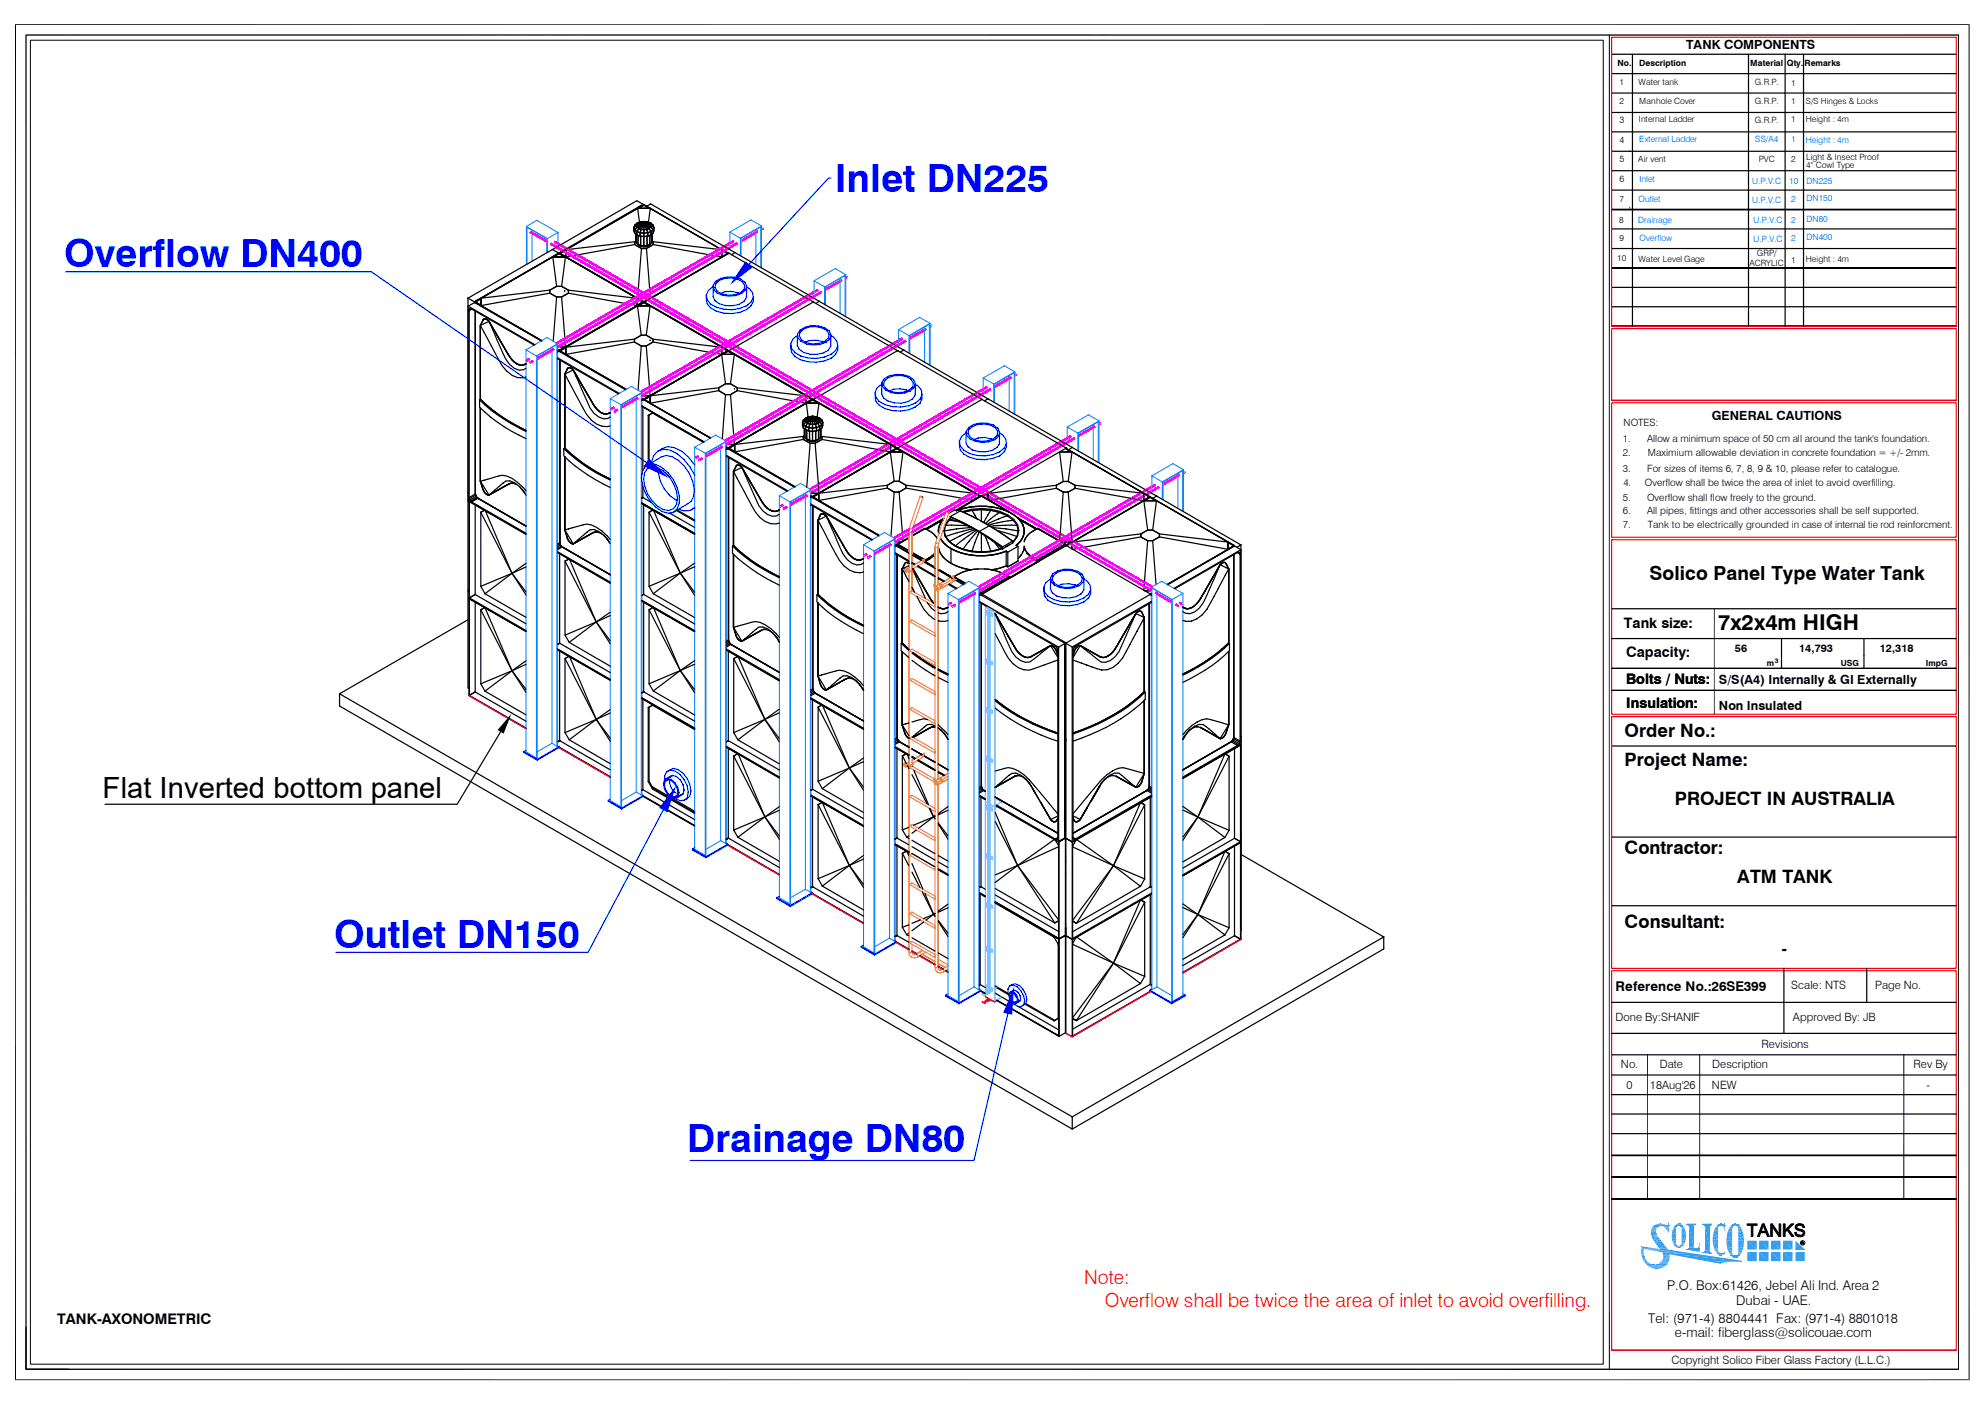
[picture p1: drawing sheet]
<svg xmlns="http://www.w3.org/2000/svg" width="420mm" height="297mm" viewBox="0 0 420 297" stroke-linecap="round" stroke-linejoin="round" font-family="sans-serif">
<defs><g id="words">
<g font-size="8.2" fill="#00f">
<text x="176.7" y="40.6">Inlet DN225</text>
<text x="13.5" y="56.5">Overflow DN400</text>
<text x="70.7" y="200.4">Outlet DN150</text>
<text x="145.4" y="243.7">Drainage DN80</text>
</g>
<text font-size="6.2" x="21.7" y="168.9">Flat Inverted bottom panel</text>
<text font-size="4.6" x="363.5" y="133.3">7x2x4m HIGH</text>
<text font-size="4.1" x="349" y="122.6">Solico Panel Type Water Tank</text>
<g font-size="4.1" fill="#f00">
<text x="229.4" y="271.7">Note:</text>
<text x="233.8" y="276.5">Overflow shall be twice the area of inlet to avoid overfilling.</text>
</g>
<g font-size="3.9">
<text x="343.7" y="155.9">Order No.:</text>
<text x="343.7" y="162.1">Project Name:</text>
<text x="354.3" y="170.3">PROJECT IN AUSTRALIA</text>
<text x="343.7" y="180.6">Contractor:</text>
<text x="367.6" y="186.9">ATM TANK</text>
<text x="343.7" y="196.2">Consultant:</text>
</g>
<text font-size="3.3" x="377" y="201.8">-</text>
<text font-size="3.1" x="12.1" y="280.1">TANK-AXONOMETRIC</text>
<g font-size="3">
<text x="343.6" y="132.8">Tank size:</text>
<text x="344" y="139.1">Capacity:</text>
<text x="344" y="144.7">Bolts / Nuts:</text>
<text x="344.1" y="149.9">Insulation:</text>
</g>
<g font-size="2.8">
<text x="341.8" y="209.5">Reference No.:26SE399</text>
<text x="352.7" y="272.9">P.O. Box:61426, Jebel Ali Ind. Area 2</text>
<text x="367.3" y="276">Dubai - UAE.</text>
<text x="348.7" y="279.8">Tel: (971-4) 8804441 Fax: (971-4) 8801018</text>
<text x="354.4" y="282.9">e-mail: fiberglass@solicouae.com</text>
</g>
<g font-size="2.7">
<text x="356.7" y="10.3">TANK COMPONENTS</text>
<text x="362.2" y="88.8">GENERAL CAUTIONS</text>
<text x="363.7" y="144.7">S/S(A4) Internally &amp; GI Externally</text>
<text x="363.7" y="150.2">Non Insulated</text>
</g>
<g font-size="2.4">
<text x="379" y="209.3">Scale: NTS</text>
<text x="396.7" y="209.3">Page No.</text>
<text x="341.8" y="216">Done By:SHANIF</text>
<text x="379.3" y="215.9">Approved By: JB</text>
<text x="372.7" y="221.7">Revisions</text>
<text x="342.9" y="225.9">No.</text>
<text x="351.2" y="225.9">Date</text>
<text x="362.2" y="225.9">Description</text>
<text x="404.9" y="225.9">Rev By</text>
<text x="344.2" y="230.3">0</text>
<text x="349.1" y="230.5">18Aug'26</text>
<text x="362.2" y="230.3">NEW</text>
<text x="407.6" y="230.3">-</text>
<text x="353.7" y="288.5">Copyright Solico Fiber Glass Factory (L.L.C.)</text>
</g>
<g font-size="2.3">
<text x="367.1" y="137.8">56</text>
<text x="380.7" y="137.8">14,793</text>
<text x="397.7" y="137.8">12,318</text>
</g>
<g font-size="2.1">
<text x="343.4" y="93.6">1.</text>
<text x="343.5" y="90.2">NOTES:</text>
<text x="348.5" y="93.6">Allow a minimum space of 50 cm all around the tank's foundation.</text>
<text x="343.4" y="96.6">2.</text>
<text x="343.4" y="99.8">3.</text>
<text x="348.5" y="99.8">For sizes of items 6, 7, 8, 9 &amp; 10, please refer to catalogue.</text>
<text x="348.7" y="96.6">Maximium allowable deviation in concrete foundation = +/- 2mm.</text>
<text x="343.4" y="105.9">5.</text>
<text x="343.5" y="102.8">4.</text>
<text x="348" y="102.8">Overflow shall be twice the area of inlet to avoid overfilling.</text>
<text x="348.5" y="105.9">Overflow shall flow freely to the ground.</text>
<text x="343.4" y="108.8">6.</text>
<text x="343.4" y="111.6">7.</text>
<text x="348.5" y="108.8">All pipes, fittings and other accessories shall be self supported.</text>
<text x="348.7" y="111.6">Tank to be electrically grounded in case of internal tie rod reinforcment.</text>
</g>
<g font-size="1.9">
<text x="342.6" y="25.9">3</text>
<text x="342.6" y="34.3">5</text>
<text x="342.6" y="30.2">4</text>
<text x="342.6" y="38.6">6</text>
</g>
<g font-size="1.8">
<text x="342.2" y="13.9">No.</text>
<text x="342.7" y="18">1</text>
<text x="346.7" y="18">Water tank</text>
<text x="346.8" y="13.9">Description</text>
<text x="370.3" y="13.9">Material</text>
<text x="371.3" y="18">G.R.P.</text>
<text x="378.1" y="13.9">Qty.</text>
<text x="381.8" y="13.9">Remarks</text>
<text x="342.7" y="22">2</text>
<text x="346.8" y="22">Manhole Cover</text>
<text x="371.3" y="22">G.R.P.</text>
<text x="379" y="22">1</text>
<text x="379" y="18.2">1</text>
<text x="382.1" y="22">S/S Hinges &amp; Locks</text>
<text x="346.8" y="25.9">Internal Ladder</text>
<text x="371.3" y="26.1">G.R.P.</text>
<text x="379" y="25.9">1</text>
<text x="382.1" y="25.9">Height : 4m</text>
<text x="346.6" y="34.3">Air vent</text>
<text x="372.1" y="34.3">PVC</text>
<text x="379" y="34.3">2</text>
<text x="382.2" y="33.9">Light &amp; Insect Proof</text>
<text x="382.2" y="35.6">4&quot; Cowl Type</text>
<text x="342.6" y="47.1">8</text>
<text x="342.7" y="42.6">7</text>
<text x="342.7" y="51">9</text>
<text x="342.2" y="55.3">10</text>
<text x="346.7" y="55.4">Water Level Gage</text>
<text x="370.2" y="56.3">ACRYLIC</text>
<text x="371.7" y="54.2">GRP/</text>
<text x="379" y="55.6">1</text>
<text x="382.1" y="55.4">Height : 4m</text>
<text x="373.8" y="140.9">m</text>
<text x="389.5" y="140.8">USG</text>
<text x="407.5" y="140.8">ImpG</text>
</g>
<g font-size="1.8" fill="#00f">
<text x="346.8" y="30.1">External Ladder</text>
<text x="371.4" y="30.1">SS/A4</text>
<text x="379" y="30.1">1</text>
<text x="382.1" y="30.4">Height : 4m</text>
<text x="346.9" y="38.5">Inlet</text>
<text x="370.7" y="38.9">U.P.V.C</text>
<text x="378.5" y="38.9">10</text>
<text x="382.2" y="38.9">DN225</text>
<text x="346.6" y="47.1">Drainage</text>
<text x="346.7" y="42.7">Outlet</text>
<text x="370.7" y="43">U.P.V.C</text>
<text x="371" y="47.1">U.P.V.C</text>
<text x="379" y="42.7">2</text>
<text x="379" y="47.2">2</text>
<text x="382.2" y="46.9">DN80</text>
<text x="382.2" y="42.6">DN150</text>
<text x="346.9" y="51">Overflow</text>
<text x="371" y="51.3">U.P.V.C</text>
<text x="379" y="50.9">2</text>
<text x="382.2" y="50.7">DN400</text>
</g>
<text font-size="1.4" x="375.5" y="140.3">3</text>
</g></defs>
<g fill="none" stroke="#000" stroke-width=".25">
<path d="M341 11.5h72.9M341 19.7h72.9zM341 15.6h72.9zM345.4 11.5v57.5M370 11.5v57.5M377.7 11.5v57.5M381.6 11.5v57.5M341 32h72.9M341 23.8h72.9zM341 36.1h72.9zM341 27.9h72.9zM344.8 32h.1"/>
<path d="M117 54.4l1.3-.8 1.3 .8zM117.2 54.4l1.1-.7 1.1 .7M117.3 54.1h.1M117.6 54h.1M117.6 52.4l-.8 .4M118 52.2h-.1M118.2 53.6l-17.8 10.2M118.2 53.6l-1.3-.8-17.9 10.3M118.2 53.6h.1M118.4 53.6l16.1 9.3M118.4 51.9l-.3 .2M118.5 53.4l.2 .1"/>
<path d="M118.7 53.3h.2M119 53.1l-.8 .5M119.3 53.3l-.7 .3 1.1 .7M119.4 53l.3-.2v.5v-.5l.2-.1zM119.6 54.4l-.8 6.2 1.5 .8M119.6 54.4l14.8 8.5-16.1-9.3-17.8 10.3M119.7 54.4v-.8v.8l-1.3-.8 .7-.4-.7 .4 16.1 9.3M119.7 53l-.2 .1M119.8 52.7l-.5 .3M120 52.8h-.3v.5M120.8 54.2l-1.1 .2 14.8 8.5M122 54l-.8 .1"/>
<path d="M122.4 53.9l11.9-2.2 1.4 .9-.7 8.6M134.3 51.1v.6l1.4 .9M134.3 48.6l-.2-.5 .2 1.2M134.3 47.7l.6-.3-.2 .3M134.3 51.1l-13.9 1.6M134.3 49.3l.4 .4M134.3 47.7l-.2 .4M134.3 51.1v.6M134.5 49.4l.1 2M134.5 51l-.2 .1M134.6 49.6v1.8l.4 .3M134.7 42.5h.1"/>
<path d="M134.7 49l-.4-.4v.7M134.7 47.7l.2-.3-.6 .3-.2 .4M134.7 47.2l.5-.1-.3 .3M134.7 49l-.4-.4v.7l.4 .4M134.7 49.7l.7 .3M134.7 47.2l-.4 .5M134.9 48l-.2-.3-.6 .4M134.9 47.4l.6-.1v.2M134.9 47.4l.3-.3-.5 .1-.4 .5M134.9 47.4l-.2 .3M134.9 44.1l1.3-.8 1.4 .8zM135 49.8v1.9l.6 .2"/>
<path d="M135 51.7l.3 .3M135.2 43.8l.1 .1M135.2 44.1l1-.7 1.1 .7M135.2 48.3l-.3-.3-.6 .6M135.2 47.1l.5 .1-.2 .1M135.2 47.1l.5-.2-1 .3M135.2 47.1l-.3 .3M135.2 47.1l.5 .1M135.3 51.9l.4 .3M135.3 43.7h.2M135.4 43.6l.2 .1M135.4 49.2l-.7-.2v.7"/>
<path d="M135.4 49.2l-.7-.2v.7l.7 .3M135.4 50h.8M135.5 47.5h1.5M135.5 47.7v-.2l-.8 .2 .2 .3M135.5 47.3l.8 .1M135.5 47.3l.7 .1 .7-.1M135.5 47.7l.7-.3 .7 .3M135.5 47.7v-.2l-.8 .2M135.6 50v1.9l.6 .1M135.7 48.5l-.5-.2-.5 .7M135.7 47.8l-.2-.1-.6 .3 .3 .3M135.7 47.2l.6 .2"/>
<path d="M135.7 47.2l.2-.1 .4 .3M135.7 46.9h.5v.1l-.3 .1M135.7 46.9h1.1l-.6 .1M135.7 46.9h1.1M135.7 47.8l.5-.4 .6 .4M135.7 47.8l-.2-.1-.6 .3M135.7 46.9l.2 .2M135.7 47.2l-.2 .1M135.7 51.9v.3h.5M135.7 52.6h1.1M135.9 47.9l-.2-.1-.5 .5 .5 .2M135.9 47.1l-.2-.2-.5 .2"/>
<path d="M135.9 47.1l-.2 .1 .5 .2M135.9 47.9l.3-.5v.5M135.9 47.9l-.2-.1-.5 .5M136.1 43.2v.2M136.1 43.2v.2v-.2l-1.4-.7-16 9.3M136.1 43.2l-16.1 9.3M136.2 47.9v.7l.6-.1M136.2 47.9h-.3l-.2 .6 .5 .1M136.2 49.3l-.8-.1v.8M136.2 48.6l-.5-.1-.3 .7M136.2 47l.1 .4M136.2 47.4l.6-.2-.5 .2"/>
<path d="M136.2 47l-.3 .1 .3 .3M136.2 47.9h-.3l-.2 .6M136.2 47.9h.3l.3 .6M136.2 48.6l.6-.1 .3 .7M136.2 49.3l-.8-.1v.8h.8M136.2 49.3l.9-.1v.8M136.2 49.3v.7h.9M136.2 50v2l.7-.1M136.2 52v.2h.6M136.2 47.9v1.4M136.2 47.4l.3 .5M136.3 47.4l.7 .1"/>
<path d="M136.3 47.4l.6 .3M136.3 47.4l.5 .4M136.3 47.4l.2 .5M136.3 47.4l-.1 .5M136.3 47.4l-.4 .5M136.3 47.4l-.6 .4M136.3 47.4l-.8 .3M136.3 47.4l-.8 .1M136.5 47.9l.3 .6 .5-.2M136.5 47.1l-.2 .3M136.5 47.1l-.3-.1v.4M136.5 47.9l.3-.1 .5 .5"/>
<path d="M136.5 47.9h-.3M136.6 52.4v.1M136.8 47.8l.5 .5 .3-.3M136.8 47.8l.1-.1 .7 .3M136.8 47.8l-.3 .1M136.8 48.5l-.6 .1v.7M136.8 46.9l.5 .2h-.8M136.8 46.9l1 .3M136.8 48.5l.5-.2 .5 .7M136.8 46.9l-.3 .2M136.9 51.9l-.7 .1v.2h.6M136.9 47.7l.7 .3 .2-.3"/>
<path d="M136.9 47.3l-.1-.1-.6 .2M136.9 47.7l.1-.2 .8 .2M136.9 47.3l.1 .2M136.9 47.7l-.1 .1M137 47.5l-.1 .2M137.1 50h-.9v2M137.1 49.2l-.9 .1v.7M137.1 47l-.9-.1v.1M137.1 47l-.3-.1 .5 .2M137.1 49.2l.7-.2v.7l-.7 .3M137.1 47l.7 .2M137.3 47.1l.5 .1 .4 .5z"/>
<path d="M137.3 47.1l-.5 .1 .1 .1M137.3 47.1l.3 .3h-1.3M137.3 48.3l-.5 .2 .3 .7M137.3 47.1h-.8l-.3 .3M137.3 48.3l.3-.3 .6 .6M137.5 51.7l-.7 .5M137.5 51.7l-.7 .5v-.3v.3M137.5 51.7l-.6 .2v-1.9v1.9M137.6 44.1l14.7 8.5-16.1-9.3-16.1 9.3 14.8-8.5 .4 2.9M137.6 44.1l-.4 2.9M137.6 47.4l.2 .3-.8-.2M137.6 47.4l.2 .3 .5 .4"/>
<path d="M137.6 48l-.3 .3 .5 .7M137.6 47.4l-.7-.1 .1 .2M137.6 48l.2-.3 .5 .4M137.6 43.1l-.8 .5M137.7 43.1l15.4 9M137.8 47.2a1.54 1.54 0 0 0-1.6 .2M137.8 47.7l-.2 .3 .6 .6M137.8 49l-.7 .2v.8M137.8 47.2l-.5-.1 .3 .3M137.8 49l.4-.4v.7l-.4 .4M137.8 49.7l-.7 .3M137.8 47.2l.4 .5"/>
<path d="M138 51l-.1 .4v-1.8v1.8l-.4 .3M138 51v-1.6l-.1 2-.4 .3v-1.9v1.9l-.6 .2M138 51l.2 .1v.6M138.2 51.7v-.6l13.8 1.6M138.2 51.7l-1.4 .9h-1.1M138.2 47.7l.1 .4-.1 1.2M138.2 48.6l-.4 .4v.7M138.2 47.7l-.6-.3 .2 .3M138.2 48.6l.1-.5-.1 1.2M138.2 49.3l-.4 .4M138.2 47.7l.1 .4M138.3 48.1l-.1 1.2"/>
<path d="M150 53.9l-11.8-2.2-1.4 .9 .7 8.5M150.4 53.9l.8 .2M151.6 54.1l1.1 .3M152.4 52.8h.3v.4v-.4l.3 .2-.5-.3 .2 .1M152.7 53l.3 .1M152.7 53.5v.9M153.2 53.2l.7 .4-1.2 .7M153.3 53.1l.8 .5-1.4 .8M153.3 53.2l.8 .4-16.1 9.3 16.1-9.2M153.4 52.2l.5 .3M154.1 52.7l1.4 .7M154.2 53.6l16 9.2"/>
<path d="M154.2 53.6l-16.2 9.3M154.2 53.6h.1M155.5 53.4l15.5 9M155.5 53.4h.1M155.5 53.4l-.7 .5M341 48.4h72.9zM341 52.6h72.9zM341 44.3h72.9zM341 40.2h72.9zM341 56.7h72.9zM344.8 43.9v.1M99 63.1l1.4 .7v.2"/>
<path d="M99 63.1v41.2M99 63.1h.1M99.1 64.8l14.1 8.1M99.2 65.7h.1M99.6 65.3l-.3 .2M99.8 65.4l-.5 .3M99.8 65.4l13.2 7.6M99.8 65.4h-.4l-.1 .3M99.8 65.4h-.5v.3v39.5M100.4 63.9h.1M100.4 64l14.2 8.1M100.4 64l-1.3 .8v41.2l12.2 7-12.2-7"/>
<path d="M100.5 63.9l1.3 .7v-1.5l15.2-8.7 .8 6.2-1.5 .8-14.5 1.7v1.5v-1.5zM100.5 63.9l14.1 8.2-14.1-8.2v.2M100.7 63.7h.1M100.9 63.5l.1 .1M101.6 68.8l1.9-.8 1.7 4a23.2 23.2 0 0 0 2.7 5.1 2.4 2.4 0 0 0 3.4 .8M101.6 68.8v15.7M101.7 68.8h-.1M101.8 63.2l-1.2 .7 1.2 .7M102.2 67.7l-.6 1.1M102.2 67.7l.2-.2h.3l.8 .5M102.2 67.7h.1M102.4 67.5a.94 .94 0 0 1 1.1 .5"/>
<path d="M102.9 67.5l.3 .2M102.9 67.5l-.3-.1-.4 .3M102.9 67.5l.3 .1M103.2 67.7l.3 .3M103.2 67.6v.1M103.2 67.6l.3 .4M103.4 67.9l.1 .1M103.5 68l4.1 7.1 .8 1.1 .9 .8M103.5 68l4.9 8.2 .9 .8 1 .3 1-.3M103.5 68l4.1 7.1M107.6 75.1h.1M107.6 75.1l1.1 1.4 .6 .5"/>
<path d="M109.3 77a1.46 1.46 0 0 0 1.7 .1M109.3 77l1.2 .3 .5-.2M111 77.1h.1M111.3 79.8a3.7 3.7 0 0 1-4.1-1.3 32.3 32.3 0 0 1-4-6.8l-1.6-2.9v15.7a35 35 0 0 0 9.7 6.6l-1.4-.7a34.6 34.6 0 0 1-8.3-5.9M111.3 77l-.3 .1M114.7 72.1l-12.9-7.5 14.5-2.6 1.5 .8-.7 9.4M116.3 61.4v.6l1.5 .8M116.3 61.4v.6M117.8 60.6h1l1.5 .8M117.8 60.6h1M117.8 60.6l-1.5 .8M117.8 62.8h1"/>
<path d="M118 74.1l.2 .2M118 75.7l13 7.5M118 74l.3 .2v.1M118 75.9l12.9 7.4M118 74l.3 .2M118.2 74.3l14.2 8.2M118.2 74.3l-.2 .2M118.4 74.4v-.2l14.1 8.2M119.5 61.6h.1M119.5 79.1h.1M119.5 79.1l1.8-.8 2.9 6.7a4.9 4.9 0 0 0 3.5 3.6l1-.1 .4-.3M119.5 71.8v.5"/>
<path d="M119.5 79.1v15.7M119.6 73.4h-1.4h1.4l-1.3 .8-.3-.2M119.6 73.3l-1.3 .8-.3-.2M119.7 73.6l-1.2 .7 1.2 .6M120.1 78l.5-.2 .7 .5M120.1 78l-.6 1.1M120.1 78h-.1M120.2 77.9a.84 .84 0 0 1 1.1 .4M120.2 77.9a.87 .87 0 0 1 1.1 .4M120.2 77.9l-.1 .1M120.3 62v-.6l13.9 1.6M120.3 62l-1.5 .8h-1"/>
<path d="M120.3 61.4v.6M120.6 77.8l.7 .5M121.2 78.2h.1M121.3 78.3l2.8 4.7a12.1 12.1 0 0 0 3.1 4.3l.9 .3 1-.3-.2 .1M121.3 78.3l4.2 7.1M121.3 78.3l4.2 7.1a4.6 4.6 0 0 0 1.7 1.9M121.3 78.3h.1M132.2 64.2l-11.9-2.2-1.5 .8 .7 8.7M132.5 64.2l.8 .2M133.7 64.4l1.1 .2M134.2 71.8l1.5-.9-.8-6.2-15.2 8.7v1.6l-1.3-.8 1.3-.8v1.6M134.2 71.8l-14.5 1.6v1.6"/>
<path d="M134.2 71.8v.5l1.5 .9M134.2 71.8v.5M134.6 63.1h.2v.4v-.4l.4 .2-.5-.3 .1 .1M134.7 63l.5 .3-.3-.2h.6zM134.8 64.6l-15.2 8.8v-.8M134.8 64.6l1.3-.7-.7-.4 .7 .4-17.8 10.3M134.8 63.8v.8M134.8 63.2l.3 .2M134.9 64.7l1.3-.8 1.3 .8zM134.9 63.1l.4 .2M135 62.4v.2M135 62.9l-.1 .2"/>
<path d="M135 61.5v.6M135.1 64.7l1.1-.6 1.2 .6M135.3 63.5l.7 .4-1.2 .7M135.5 63.5l.7 .4 .7-.4-.7 .4M135.5 63.5l.7 .4M135.5 63.4l.7 .4 .7-.3M135.7 70.9h1l1.5 .9M135.7 70.9h1M135.7 70.9l-1.5 .9M135.7 73.2h1M136 63.1h.4M136.1 64l-17.8 10.2"/>
<path d="M136.4 63.9h.1M136.4 63.9l16 9.2M136.4 63.9v.1M137 63.5l-.6 .4M137.5 61.4v.6M137.5 63.1l-.3 .2M137.5 64.7l-.8 6.2 1.5 .9M137.5 64.7l14.8 8.5-16.1-9.3-17.8 10.3 14.1 8.2M137.5 62.2l.1 .5M137.5 72h.1M137.6 63v.1h.2l-.6 .3M137.6 63.1h-.7h.7l-.4 .3"/>
<path d="M137.7 63l-.5 .3M138.2 72.3v-.5l13.7 1.6M138.2 72.3l-1.5 .9h-1M138.2 71.8v.5M150 74.5l-11.8-2.2-1.5 .9 .7 8.5M150.4 74.5l.7 .2M151.5 74.8l1.2 .2M152.5 73.3l.5 .3-.3-.2v.4v-.4h-.3M152.5 73.3l.2 .1M152.6 73.2l.6 .4M152.7 75l1.4-.8 1.3 .8zM152.7 75l-15.2 8.7v-.8"/>
<path d="M152.7 74.1v.9M152.7 73.6l.2 .1M152.9 75l1.2-.7 1.1 .7M153.2 73.8l.7 .5-1.2 .6M153.2 73.8l.9 .4-17.9 10.3M153.3 73.7l.8 .5-1.4 .8M153.4 73.7l.8 .5M154.2 74.2l16 9.2M154.2 74.2h.1M154.2 74.2v.1M154.9 73.8l-.7 .4M155.4 75l-.8 6.2 1.4 .8"/>
<path d="M155.4 75l14.7 8.5-16-9.3-17.9 10.3 14.1 8.2-14.1-8.2M155.6 73.4l-.5 .3M170.5 62.9l.5 .3M171.2 62.5l.5 .3M171.2 63.4l.9 .5M172 62.9l1.4 .9M172 63.9h.1M172.1 63.9l15.9 9.2M172.1 63.9l-16.2 9.3M173.3 63.8l-.7 .4M173.3 63.8h.1M173.4 63.8l15.4 8.9"/>
<path d="M188.3 73.2l.5 .3M189.1 72.8l.5 .3M189.1 73.7l.8 .5M189.8 73.3l1.4 .7M189.9 74.2l16 9.2M189.9 74.2h.1M189.9 74.2l-16.2 9.4M191.2 74l-.7 .5M191.2 74l15.4 9M341 60.8h72.9zM341 64.9h72.9zM341 69h72.9z"/>
<path d="M101.5 84.6l.2-.1a35.2 35.2 0 0 0 9.6 6.6M101.6 86.3v15.5M108.5 89.6h.1M111.3 91.3l-3.1-1.7a32.8 32.8 0 0 1-6.7-5v1.5a33.8 33.8 0 0 0 9.8 6.7M119.5 96.6v15.5M119.5 94.8l2.4 2.1a34.9 34.9 0 0 0 7.2 4.4M123.8 98.3l.1 .1M125.4 85.4h.1M125.5 85.4l1 1.4 .7 .5M125.8 99.6h.1M127.2 87.3l.6 .2 .6 .1 .5-.2M127.2 87.3a1.77 1.77 0 0 0 1.7 .1"/>
<path d="M128.9 87.4h.1M129.1 90.1a3.9 3.9 0 0 1-4-1.2 35.7 35.7 0 0 1-4.1-6.9l-1.5-2.9v15.7a35 35 0 0 0 9.6 6.6l-2.9-1.6a31.7 31.7 0 0 1-6.7-5l-.2 .1M132.5 82.4l-12.8-7.4 14.5-2.7 1.5 .9-.7 9.3M135.8 84.5l.3 .1M135.8 84.8l.4-.3 14.1 8.2M135.8 86l13.1 7.5M135.8 85.9l13.2 7.6M136 86.1v13.5M136.2 84.5l-.4-.2 .4 .3M137.2 87.9l.8-.5 10.8 6.2M137.2 87.9v10.4M137.2 87.9h.1"/>
<path d="M137.3 87.8v10.4M137.4 82l.1 .6M137.5 83.7l-1.3 .8-.4-.2 .4 .2 1.3-.8h-1.5h1.5M137.8 83.7l-1.4 .8 1.3 .8M138.1 87.4l-.9 .5M150.4 92.7l-12.9-7.4 14.6-2.7 1.4 .9-.7 9.3M152.1 82l1.4-.8-.8-6.2-15.2 8.7M152.1 82l-14.6 1.7v1.6v-1.6l-1.3 .8 1.3 .8v-1.6M152.1 82v.6l1.4 .9M152.1 82v.6M153.5 81.2h1.1l1.4 .8M153.5 81.2h1.1"/>
<path d="M153.5 81.2l-1.4 .8M153.5 83.5h1.1M153.7 94.6l.4 .2v.2v-.2l-.4 .2M153.7 94.6l.4 .2-.4 .2 .4-.2M153.7 96.5l12.8 7.4M153.7 94.6l.4 .2M153.7 96.3l13 7.5M153.7 95.1l.3-.2 14.1 8.1M155.2 99.7h.1M155.2 99.7v15.7l1.1 1.1a37 37 0 0 0 8.6 5.5M155.2 99.7l1.8-.8 2.9 6.7a5.1 5.1 0 0 0 3.5 3.6l1-.1 .5-.3M155.2 92.3l.1 .6"/>
<path d="M155.4 94h-1.6h1.6l-1.3 .8-.4-.2M155.4 94l-1.3 .7-.4-.2M155.4 82.3h.1M155.4 94.2l-1.1 .6 1.1 .7M155.7 98.6h.1M155.7 98.6l-.5 1.1M155.7 98.6l.6-.2 .7 .5M155.9 98.4a.93 .93 0 0 1 1.1 .5M155.9 98.4a.97 .97 0 0 1 1.1 .5M155.9 98.4l-.2 .2M156 82.6v-.6l13.8 1.7M156 82.6l-1.4 .9h-1.1"/>
<path d="M156 82v.6M156.3 98.4l.7 .5M156.9 98.8h.1M157 98.9l4.2 7.1M157 98.9h.1M157 98.9l4.2 7.1a4.8 4.8 0 0 0 1.7 1.9M157 98.9l2.8 4.7a11.4 11.4 0 0 0 3.1 4.3l.9 .3 1.1-.3-.3 .1M167.8 84.8l-11.8-2.2-1.4 .9 .6 8.6M168.2 84.9l.8 .1M169.3 85.1l1.3 .2M170 92.3v.7l1.4 .8M170 89.8l-.2-.5 .2 1.2"/>
<path d="M170 88.9l.6-.3-.2 .3M170 92.3v.7M170 90.5l.4 .4M170 88.9l-.2 .4M170.2 83.7h.4v.4v-.4l.3 .2M170.2 90.7l.1 1.9M170.2 92.2l-.2 .1M170.3 90.8v1.8l.7 .6M170.4 90.2l-.4-.4v.7M170.4 88.9l.2-.3-.6 .3-.2 .4M170.4 88.5l.5-.2-.3 .3M170.4 90.2l-.4-.4v.7l.4 .4"/>
<path d="M170.4 90.9l.7 .2M170.4 88.5l-.4 .4M170.5 83.6l.5 .3M170.6 85.3l-15.2 8.7-.1-.8M170.6 85.3l1.3-.8-.8-.4 .8 .4-17.8 10.3M170.6 89.3l-.2-.4-.6 .4M170.6 88.6l.6-.1v.2M170.6 88.6l.3-.3-.9 .6M170.6 84.4v.9M170.6 83.7l-.3-.1 .6 .3M170.6 83.9l.1 .1M170.6 88.6l-.2 .3"/>
<path d="M170.6 85.3l1.3-.8 1.4 .8zM170.7 91v1.9l.6 .3M170.9 89.5l-.3-.2-.6 .5M170.9 88.3l.5 .1-.2 .1M170.9 88.3l.5-.2-1 .4M170.9 88.3l-.3 .3M171 88.3l-.4-3-15.2 8.7v1.6l-1.3-.8 1.3-.8v1.6v-1.6l14.6-1.7M171 93l.4 .3M171 84.1l.7 .4-1.3 .8M171.1 90.5l-.7-.3v.7M171.1 90.5l-.7-.3v.7l.7 .2M171.1 91.1l.8 .2"/>
<path d="M171.2 88.7h1.5M171.2 88.9v-.2l-.8 .2 .2 .4M171.2 88.5l.8 .1M171.2 88.5h1.4M171.2 88.9l.7-.3 .7 .3M171.2 88.9v-.2l-.8 .2M171.2 84l.9 .5M171.3 91.2v2h.6M171.4 89.7l-.5-.2-.5 .7M171.4 89l-.2-.1-.6 .4 .3 .2M171.4 88.4l.2-.1 .4 .3zM171.4 88.1h.5v.1l-.3 .1"/>
<path d="M171.4 88.1h1.1l-.6 .1M171.4 88.1h1.1M171.4 89l.5-.4 .6 .4M171.4 89l-.2-.1-.6 .4M171.4 88.1l.2 .2M171.4 93.2v.1l.5 .1M171.4 93.8h1.1M171.6 89.1l-.2-.1-.5 .5 .5 .2M171.6 88.3l-.2-.2-.5 .2M171.6 88.3l-.2 .1 .5 .2M171.6 89.1l.3-.5v.6M171.6 89.1l-.2-.1-.5 .5"/>
<path d="M171.9 84.5l-17.8 10.3M171.9 89.2v.6l.6-.1M171.9 89.2l-.3-.1-.2 .6 .5 .1M171.9 90.6l-.8-.1v.6M171.9 89.8l-.5-.1-.3 .8M171.9 88.2l.1 .4M171.9 88.2l-.3 .1 .3 .3M171.9 89.2l-.3-.1-.2 .6M171.9 89.2l.4-.1 .2 .6M171.9 89.8l.6-.1 .3 .8M171.9 90.6l-.8-.1v.6l.8 .2M171.9 90.6l.9-.1v.6"/>
<path d="M171.9 90.6v.7l.9-.2M171.9 91.3v1.9h.7M171.9 93.2v.2l.6-.1M171.9 89.2v1.4M171.9 88.6l.4 .5M172 88.6l.7 .1M172 88.6l.6 .3M172 88.6l.5 .4M172 88.6l.3 .5M172 88.6l-.1 .6M172 88.6l-.4 .5M172 88.6l-.6 .4"/>
<path d="M172 88.6l-.8 .3M172 88.6l-.8 .1M172 84.5h.1M172.1 84.5l16 9.2M172.1 84.5v.1M172.3 89.1l.2 .6 .5-.2M172.3 88.3l-.3 .3M172.3 88.3l-.4-.1v.4M172.3 89.1l.2-.1 .5 .5M172.3 89.1l-.4 .1M172.5 89l.5 .5 .3-.2M172.5 88.4l-.5 .2"/>
<path d="M172.5 88.4l-.2-.1-.4 .3M172.5 89l.1-.1 .7 .4M172.5 88.4l-.6 .2M172.5 89l-.2 .1M172.5 89.7l-.6 .1v.8M172.5 88.1l.5 .2-.5 .1-.2-.1M172.5 88.1l.9 .4M172.5 89.7l.5-.2 .4 .7M172.5 88.1l-.2 .2M172.6 93.2h-.7v.2l.6-.1M172.6 88.9l.7 .4 .1-.4M172.6 88.5l-.1-.1-.6 .2"/>
<path d="M172.6 88.9l.1-.2 .7 .2M172.6 88.5l.1 .2M172.6 88.9l-.1 .1M172.7 88.7l-.1 .2M172.7 84.2l-.6 .3M172.8 91.1l-.9 .2v1.9M172.8 90.5l-.9 .1v.7M172.8 88.2l-.9-.1v.1M172.8 88.2l-.3-.1 .5 .2M172.8 90.5l.6-.3v.7l-.6 .2M172.8 88.2l.6 .3M173 88.3l.9 .6z"/>
<path d="M173 88.3l-.5 .1 .1 .1M173 88.3l.3 .3h-1.3M173 89.5l-.5 .2 .3 .8M173 89.5l.3-.2 .6 .5M173 88.3l-.5 .1M173.1 85.3l-1.2-.7-1.3 .8M173.2 93h.1M173.2 92.9l.4-.3v-1.8v1.8l.1-.4v-1.5l-.1 1.9-.4 .3v-1.9v1.9l-.6 .3M173.2 92.9l-.7 .4M173.2 92.9l-.7 .4v-.1v.1M173.2 92.9l-.6 .3v-2v2M173.3 85.3l14.7 8.5-16.1-9.3-17.8 10.3 14.1 8.2-14.1-8.2v.2"/>
<path d="M173.3 85.3l-.4 3M173.3 88.6l.1 .3-.7-.2M173.3 88.6l.1 .3 .7 .4M173.3 89.3l-.3 .2 .4 .7M173.3 88.6l-.7-.1 .1 .2M173.3 89.3l.1-.4 .7 .4M173.4 88.5a1.39 1.39 0 0 0-1.5 .1M173.4 88.9l-.1 .4 .6 .5M173.4 90.2l-.6 .3v.6M173.4 88.5l-.4-.2 .3 .3M173.4 90.2l.5-.4v.7l-.5 .4M173.4 90.9l-.6 .2"/>
<path d="M173.4 88.5l.5 .4M173.5 83.7l-.5 .3M173.9 92.3l-.2-.1 .2 .1v.7M173.9 93v-.7l13.8 1.6M173.9 93l-1.4 .8h-1.1M173.9 88.9l.2 .4-.2 1.2M173.9 89.8l-.5 .4v.7M173.9 88.9l-.6-.3 .1 .3M173.9 89.8l.2-.5-.2 1.2M173.9 90.5l-.5 .4M173.9 88.9l.2 .4M174.1 89.3l-.2 1.2"/>
<path d="M185.7 95.1l-11.8-2.1-1.4 .8 .6 8.5M186.1 95.2l.8 .1M187.2 95.4l1.2 .2M188.1 94h.3v.4v-.4l.4 .2-.6-.3 .2 .1M188.3 93.9l.5 .2M188.4 95.6l1.3-.8 1.4 .8zM188.4 95.6l-15.1 8.8-.1-.9M188.4 95.6l1.4-.8-.8-.4 .8 .4-17.9 10.3M188.4 94.2l.2 .1M188.4 94.7v.9M188.6 95.6l1.1-.6 1.1 .6M188.9 94.4l.7 .4-1.2 .7"/>
<path d="M189.1 94.3l.8 .5M189.8 94.9l-17.9 10.2M189.9 94.8l16.1 9.2M189.9 94.8v.2M189.9 94.8h.1M190.5 94.4l-.6 .4M191.1 95.6l-.9 6.2 1.5 .9M191.1 95.6l14.7 8.5-16.1-9.3-17.8 10.3 14.2 8.2M191.3 94l-.5 .3M206.2 83.6l.5 .3M206.9 83.1l.5 .3M206.9 84l.9 .5"/>
<path d="M207.6 83.6l1.4 .8M207.7 84.5h.1M207.8 84.5l16 9.2M207.8 84.5l-16.2 9.4M209 84.4l-.7 .4M209 84.4l15.5 8.9M224 93.9l.6 .3M224.2 95.7l.8 6.2-1.5 .8M224.7 93.5l.6 .3M224.8 94.3l.8 .5M225.5 95l1.3 .7M225.6 93.9l1.3 .8"/>
<path d="M225.6 94.9l16 9.2M225.6 94.9l1.2 .7h-2.4h2.4l-.8 6.3 1.5 .8M225.6 94.8v.1M225.6 94.8l-16.2 9.3M225.6 94.8h.1M226.9 94.7l15.5 8.9M226.9 94.7l-.8 .5M226.9 94.7h.1M341 84.7h72.9M99.1 104.4h.1M99 104.3v20.6M99 104.3h.1"/>
<path d="M99.2 105.2h.1M99.2 106.1v20.4M99.3 105.2v.4l.5 .6 11.5 6.6M99.3 106.1l-.1 20.4M99.6 106l1.3-.8 .2 .2-1.3 .8zM99.8 106.2h.1M100.5 106.8v19M100.6 104.5v-38.7v38.9l.5 .7 10.2 5.9-10.2-5.9M100.6 104.5h.1M100.6 104.5l.2 .7 .3 .2M100.6 104.7v-.2l-1.3 .7v.3M100.8 105l-.2-.3-1.3 .8 .1 .3"/>
<path d="M100.8 104.9v.1M100.9 105.2l-.1-.2-1.4 .8 .2 .2M101.1 105.4h.1M101.6 101.8l2.3-.6a5.7 5.7 0 0 1 3.3-.5 10.4 10.4 0 0 1 4.1 3.1M101.6 101.8h.1M101.6 101.8a3.4 3.4 0 0 0 1.5 2.8l.4 .1 4.1-2.3M101.6 101.8a4 4 0 0 0 1.3 2.7l.6 .2 4.1-2.3M101.6 101.8a4.4 4.4 0 0 0 1.3 2.7l.6 .2 4.1-2.3M101.7 108.4h.1M101.7 101.8l1.8 2.9M101.7 108.4l.8-.5-.8 .5 6.6 12.9-6.6 2.7M101.7 108.4v15.6l.9 1.6 8.7 5"/>
<path d="M102.2 103.5h.1M102.4 103.9h.1M102.4 104h.1M102.7 108.1l5.6 13.2 3-2.1M102.7 104.4l.8 .3M103.4 104.7h.1M107.6 102.4h.1M107.6 102.4l-4.1 2.3M107.6 102.4l.8-.2 .9 .3M108.4 102.2l-.8 .2M108.5 102.3l-.9 .1M109.9 102.9l.9 1.1"/>
<path d="M109.9 102.9l-1.1-.8-.9-.4-.9 .1-3.5 2.9M110.4 103.5l.6 .8M110.8 104l.5 .8M111.3 119.9l-3 1.4 3 3.9M118 115.1l.4-.3v-38.6l.1 38.9 .2 .5 10.4 6-10.1-5.9M118 116.7l11.1 6.4M118 116.9l11.1 6.5M118.4 117.1v19M118.4 114.8h.1M118.4 114.8l.1 .3 .5 .6M118.4 114.8l.1 .3-.5 .3M118.5 115.1l.1 .2-.6 .4"/>
<path d="M118.6 115.3l.1 .3-.7 .4M118.6 115.3h.1M118.7 115.6l.3 .1-1 .6M119 115.7h.1M119.5 112.1l1.8 3M119.5 112.1l3.1-.8a3.5 3.5 0 0 1 3.6 .2l1.2 .9 1.7 1.7M119.5 112.1a3.9 3.9 0 0 0 1.4 2.9l.4 .1 4.2-2.4M119.5 112.1a3.8 3.8 0 0 0 1.2 2.7l.6 .3 4.2-2.4M119.5 112.1a3.8 3.8 0 0 0 1.2 2.8l.6 .2 4.2-2.4M119.5 112.1h.1M119.5 118.7l.9-.4-.9 .4 6.7 12.9-6.6 2.8M119.5 118.7v15.7l.9 1.5 8.7 5"/>
<path d="M119.5 118.7h.1M120.1 113.8h-.1M120.5 118.4l5.7 13.2 2.9-2.1M120.6 114.7l.7 .4M121.3 115.1h-.1M125.4 112.7l.8-.2 1 .3 .8 .7M125.4 112.7h.1M125.4 112.7l-4.1 2.4M126.2 112.5l-.7 .2M126.4 112.6l-.9 .1M127.7 113.2l1 1.1M127.7 113.2l-1-.8-1-.4-.9 .1-3.5 3"/>
<path d="M128.4 114l.5 .6M128.6 101.1h.1M128.7 114.3l.4 .8M128.9 114.7h.1M129.1 101.6a34.6 34.6 0 0 1-9.8-6.7v1.5a36.7 36.7 0 0 0 9.8 6.7M135.8 106.5l11.2 6.4M135.8 106.4l11.2 6.4M135.8 106.6l11.2 6.4M136 105.2h.1M136 105.2l-.2 .2M136 102.9v2.3M136 105.2l1.8 1.1"/>
<path d="M136.2 106.8v18.9M137.3 108.4h.1M137.3 108.4l.8-.5-.8 .5 6.6 12.8-6.5 2.8M137.3 108.4v15.6l.9 1.6 8.8 5M138.3 108l5.6 13.2 3.1-2.1M141.7 108.5l5.3 3.1M143.1 108l3.9 2.2M143.3 107.9l3.7 2.1M147 119.9l-3.1 1.3 3.1 4.1M155 115.5l.2-.1a34.2 34.2 0 0 0 9.7 6.6M155.2 117.3v15.4M156.5 116.7h.1"/>
<path d="M157 117.1h.1M157.4 117.3v.1M161.1 106h.1M161.2 106l1 1.4 .7 .5M162.9 107.9l.6 .3h.6l.5-.2M162.9 107.9a1.65 1.65 0 0 0 1.7 .1M164.5 108h.1M164.9 110.7a3.8 3.8 0 0 1-4.1-1.2 35.7 35.7 0 0 1-4.1-6.9l-1.5-2.9v15.7a33.9 33.9 0 0 0 9.7 6.6M168.2 103l-12.8-7.4 14.6-2.6 1.4 .8-.7 9.3M171.5 106.6l13.1 7.6M171.5 106.8l12.9 7.5M171.6 104.9l.3 .2v.2"/>
<path d="M171.6 104.9l.3 .2M171.6 105.1l.2 .1M171.8 105.2l14.1 8.2M171.8 105.2l-.2 .1M171.9 105.1l1.3 .8v-1.5l15.2-8.8 .8 6.2-1.5 .9-14.5 1.7v1.5v-1.5zM171.9 105.3v-.2l14.2 8.2M173.1 110.1v15.6a36 36 0 0 0 9.6 6.6M173.1 110.1l1.7-.9 1.8 4a20.2 20.2 0 0 0 2.6 5.2 2.47 2.47 0 0 0 3.5 .7M173.1 110.1h-.1M173.1 104.4l-1.2 .6-.3-.1M173.1 102.6l.1 .6M173.2 104.5l-1.2 .7 1.2 .6"/>
<path d="M173.3 104.4h-1.6h1.6l-1.4 .7-.3-.2M173.6 108.9l-.5 1.2M173.6 108.9l.5-.2 .7 .5M173.8 108.7a1.12 1.12 0 0 1 1 .5M174.2 108.7l.6 .5M174.2 108.7h-.2l-.4 .2M174.8 109.1h.1M174.8 109.2l3.5 5.9a5.1 5.1 0 0 0 3.4 3.4l1-.3-.3 .1M174.8 109.2l4.2 7.1M174.8 109.2l4.2 7.1a5.1 5.1 0 0 0 1.7 1.9M174.9 109.2h-.1M179 116.3h.1"/>
<path d="M179 116.3l.5 .8 1.2 1.1M180.7 118.2l1.2 .3 .5-.2M180.7 118.2a1.69 1.69 0 0 0 1.7 .1M182.4 118.3h.1M186.1 113.3l-12.9-7.4 14.5-2.6 1.5 .8-.7 9.4M187.7 102.7v.6l1.5 .8M187.7 102.7l1.5-.9h1l1.5 .9M187.7 102.7v.6M189.2 104.1h1M189.4 115.2l.4 .2M189.4 115.4l.3 .1M189.4 117.1l2.9 1.7"/>
<path d="M189.4 115.2l.3 .2v.2M189.4 115.1l.4 .2M189.4 116.9l2.9 1.7M189.6 114.6h1M189.7 115.5l2.6 1.6M189.7 115.5l-.3 .2M189.8 115.1l2.5 1.5-2.5-1.5v.5zM189.8 115.4l2.5 1.5M189.8 117.3v38.7l.2 .5 .3 .4M189.8 117.3v38.7l-.4 .3M189.8 117.3v38.7l.2 .5 .3 .4 2 1.2-2-1.2M189.9 115.1h.1"/>
<path d="M189.9 115.1l2.4 1.4-2.5-1.4M190.1 103.9v.1M190.9 113l.1 .5M191 113.8l.1 .6M191.7 103.3v-.6l13.8 1.6M191.7 103.3l-1.5 .8h-1M191.7 102.7v.6M191.9 119l.4 .2M192.3 113.8l-2.4 1.3M192.3 119.2l-.5-.2h-.2l-.7 1.4M192.3 119.2a.51 .51 0 0 0-.9 .1l-.5 1.1M192.3 119.2l-.7-.2-.7 1.4"/>
<path d="M192.3 119.7l-1.4 .7M192.3 113.7l-2.5 1.4M193 117.3l2.1 1.2M193 117l2.3 1.4M193 119.2l.4 .3M193 116.9l2.5 1.4M193 119l.6 .3M193 117.4l1.9 1.2M194.1 119.8l3.7 2.2M194.2 119.7l3.6 2.1M195.5 118.9l2.3 1.3M195.6 118.8l2.2 1.3-2.1-1.2"/>
<path d="M195.6 118.5l.1 .4M195.7 111.8l-2.7 1.5 2.7-1.5M195.7 118.8h.1M195.7 111.8l-2.7 1.6 2.7-1.6 .9 .5M195.7 111.8a5.6 5.6 0 0 1 2.6 2.1M195.7 118.5l-.1-.1 .1 .4M195.7 118.8l2.1 1.2-2.1-1.2v.1M195.7 111.8h.1M195.7 118.5h.1M195.7 118.5v.3M195.7 118.5v.4M196 111.9l3.6-2.1-3.6 2.1"/>
<path d="M196.6 118.3h.1M196.6 112.3l.8 .6 .9 1M196.6 112.3h.1M196.6 118h.1M196.9 118.1l-1.2 .8M197.6 117.6l-1.9 1.2M197.8 117.1l-.9 .7-1.2 .7v.3M197.8 117l-.4 .4-1.7 1.1M198.5 115.8v.1M198.6 116a5.5 5.5 0 0 0 3.9 3.8l2.9 .8a9.1 9.1 0 0 1-6.4-3.5zM198.6 115.5l-.1 .5 .1-.3v.1M199 113.9v.1"/>
<path d="M199 113.9a7.8 7.8 0 0 0 5.4 3.4l1.1 .1M199 114a6.9 6.9 0 0 0 4.2 2.9l1.6 .4M199 114l.9 1.1 1.3 .9M199.5 110l.1-.1a3.3 3.3 0 0 0-1 3 3.2 3.2 0 0 1 .9-2.9zM199.6 109.9l-3.6 2.1M199.6 109.9a3.8 3.8 0 0 0-1 3M199.7 109.7l-3.8 2.2M199.8 112.3h.1M199.9 115v.1M199.9 109.1h.1M199.9 111l.8-1.1 .1 .2-.7 1 4.6 .1M200.1 111.2h.1"/>
<path d="M200.2 111l-.1 .2M200.2 113.7a7.2 7.2 0 0 0 5.4 3M200.7 114.5l-.8-1.1 .9 1.1M201 109.9l-.3 .3M201 109.3h.1M201 109.6v-.3l5.6 2.8M201.1 109.6l-.4 .3M201.2 116v3.2M201.2 116l1.7 .8 1.9 .5M202 107.9h.1M202 115.4l-1.3-.9 1.4 1M202.2 108l5.4-3.2 5.9 3.5-.1-.1"/>
<path d="M202.3 108l5.3-3.1 5.8 3.4-5.8-3.4zM202.4 108a14.3 14.3 0 0 1 12.1 .9 3.8 3.8 0 0 1 2 4.6l-.7 1.2-.8 .7M202.4 108a14.2 14.2 0 0 1 12 .8 3.8 3.8 0 0 1 1.7 5.5l-1.1 1.1M202.4 108a14.5 14.5 0 0 1 12.2 1 4 4 0 0 1 1.9 4.6l-.6 .9-.9 .9M202.4 108l-.4-.1-1.3 .7M202.4 108h.1M202.6 110.3l-1.8-.2 .4-.3a31.3 31.3 0 0 1 10.8 6.2M203.2 108.1h.1M203.2 108.1l-2.2 1.2 5.6 2.8M203.2 108.1l3.7 1.7 2.4 1.4M203.2 108.1l3.6 1.8M203.5 105.4l-11.8-2.1-1.5 .8 .7 8.6"/>
<path d="M203.6 108.2l.1 .1M203.6 110.4v.1M203.7 116.2l-1.7-.8 1.7 .8M203.9 105.5l.8 .1M204.8 117.3l.7 .1M205 111.3h.1M205.1 105.7l.8 .1M205.5 111.6l-3.1 .3-2.6 .4 .3-1.2-.2-.1-.2 1.2M205.6 116.6l-1.9-.4 1.9 .5M205.6 116.7l2 .1 2-.1M205.7 111.6h.1M206 111.9l-3.4 .8-2.5 .8-.4-1.3 .2 1.2"/>
<path d="M206 104.3l.6 .3-.4-.2v.3v-.3l-.2-.1M206.1 104.2l.1 .2M206.1 111.8h.1M206.2 104.2l.5 .3M206.2 105v.7M206.2 104.5l.3 .1M206.3 112.1l-2.1 .8-3.3 1.7M206.5 112.2l-4.4 3.3M206.6 112.1l5.5 3.6v.4M206.6 112.1l5.5 3.6M206.7 104.8l.6 .3M206.8 104.7l.5 .3"/>
<path d="M206.8 112.4l-3 3.8M207 104.6l.5 .3M207.2 112.5l-1.5 4.1M207.2 112.4v.1M207.5 110.2l4 2.4 2.7 1.9M207.6 104.9h.1M207.6 112.8v4l-2-.2 2 .2M207.6 112.7h.1M207.6 107.6l-2 .1M207.6 116.8l2.1-.2zM207.6 104.9v-.1l5.9 3.4M208.3 113.2h.1"/>
<path d="M208.4 104.7l-.5 .3M208.4 113.4l1.2 3.2M209 104.5v.3M209 105.1v.5M209 117.5h.1M209.1 111.1l3.1-.7 2.2-.3 .8 1 .1-.1 .3 1.2M209.2 104.3l-.6 .3M209.3 111.2l-2.1 1.2M209.3 111.2l4.9 3.3M209.5 111.3l5.7-.2 .2 1.2M209.6 107.9l-2-.1a10.8 10.8 0 0 0-3.7 .6l1.7-.5v-.2l-1.9 .5M209.6 107.9l2.8 .9"/>
<path d="M209.6 107.9l.1-.2 1.9 .5M209.6 107.9l-2-.1v2.4M209.7 107.7l-2.1-.1v.2l-2 .1 1.1 1.8M210 114.2l.1 .1M210.1 111.6l5.3 .7-.2 1.2M210.1 105.7l-.7 .1M210.5 114.9l1 1.3M211 112.2l4.2 1.3-.7 1M211.2 105.5l-.7 .2M211.5 116.2l-1.9 .5M211.5 116.2l-1.8 .4M212 116l.1 .1"/>
<path d="M212 116l-.5 .2M212 116l-.4 .2M212 116.1l-2.4 .6M212.1 115.7h.1M212.1 116.1h.1M212.1 115.7l2.1-1.2v.4l-2.1 1.2M212.2 116.8v.1M212.9 116.6h.1M212.9 116.6a15 15 0 0 1-7.4 .8M212.9 119.8l.3 .1M212.9 116.6l.3 .2v3.1l-.3-.2zM212.9 116.6a14.6 14.6 0 0 1-7.4 .8"/>
<path d="M212.9 116.6a14.1 14.1 0 0 1-8.1 .7M212.9 109l.5 .3M213.1 115.5l.1-.1-.4 .3M213.2 108.9l-1.6-.7-.1 .2-1.9-.5-1.4 2.6M213.7 115.1l-.5 .3M214 108.6v.1M214.2 109.9l.2 .2M214.2 114.5h.1M214.2 114.9h.1M214.2 114.5l.2 .1-.2 .1M214.4 110.1l.1 .1M214.4 114.6l-.2 .1"/>
<path d="M214.4 114.6l.1-.1-.3 .1M214.4 110.1l.1-.2 .8 1.1M214.4 110.1l-1.3-1-2.7 1.1-1.6 .7M214.5 109.9l-1.3-1-.1 .2-1.6-.7-1.3 .9-1.7 1.4M215 115.4l.4 .2-2.1 1.2M215 115.4h.1M215.1 111l.1 .2M215.2 113.5l-.8 1.1M215.2 113.5l.1-.1-.8 1.1M215.3 109.6l4.1 2.3M215.3 115.6l.1 3.1-2.2 1.2M215.4 118.7l-2.2 1.2"/>
<path d="M215.4 115v.1M215.4 112.3h.1M215.4 109.6l3.9 2.3-3.9-2.2M215.4 112.3l.2-.1-.3 1.2M215.7 109.9l3.5 2.1M216.1 117.3l-.7 .9M216.3 113.9h.1M216.4 116.8l-.1 .2M216.6 116.1v.1M216.7 115.5a3 3 0 0 0 1.4 2.1M216.7 115.7v-.1a3.3 3.3 0 0 0 1.4 2M216.7 115.9l-.6 1.5-.7 .8"/>
<path d="M216.7 116.2l.1 .2M216.7 115.8v.1M216.9 116.1v.1M217.2 117l.2 .3M217.7 117.6l.2 .2M218.1 117.9l.5 .4-.3-.2M218.3 117.8l.4 .2M218.4 117.8l.3 .2M218.7 112.3h.1M218.7 118h.1M218.7 118l.1 .1M219.1 118.2v.1"/>
<path d="M219.1 118.3l.4 .2M219.1 118.3l.4 .2v.3M219.5 118.8h.1M219.5 111.8h.1M219.5 118.5h.1M219.5 118.8l-.7-.4 .8 .5M219.5 111.8l4.4 2.5-4.4-2.5a4.5 4.5 0 0 0-2.8 2.8M219.5 111.8a4.7 4.7 0 0 0-2.8 2.7M219.5 111.8l4.4 2.5M219.6 118.9l-6.1 3.4v-.3M219.6 118.5l-.1 .3M223.5 102.7v.6"/>
<path d="M223.5 102.7l-13.9 1.6M223.5 102.7v.6l1.5 .8M224.1 114.5l.5 .3M224.2 114.4l.5 .3M224.2 113.9v.2M224.3 113l-.1 .6M224.7 114.7h.1M224.9 114.9l.4 .2M225 104.1l-.7 8.7M225 104.1l-1.5-.8-11.9 2.2M225.3 114.7h.3M225.3 115.1h.1"/>
<path d="M225.3 115.1l-5.8 3.4v.3l-6 3.5 6-3.5 .1 .1-6.1 3.4v-.3M225.5 115.4l-17.9 10.4-.3-.2M225.5 115.5v-.4l-5.9 3.4v.4M225.5 115.5v-.4h-.2l-5.8 3.4M225.5 115.5v-.4l-.5-.2 .5 .2-5.9 3.4v.4M225.5 115.4h.1M225.6 115.4h.1M225.6 115.4l17.9 10.3M225.6 115.4l-17.8 10.3 17.8 10.3M225.8 104h.1M226.1 114.7l.9-.1-.5 .3 .3-.2v.4M226.1 115l-.6 .4"/>
<path d="M226.2 115l-.7 .4M226.3 115.1l-.6 .3M226.7 112.9v.6M226.8 113.8v.4M226.8 114.5v.6M226.8 115.4v.7M226.8 114.8l-.2 .1M226.8 114.6l-.4 .3M227.1 114.6l-.3 .1v.4M227.2 114.5l16.1-9.4 17.9 10.3-14.2 8.3 14.2-8.2M227.5 103.3l-1.5 .8h-1M227.5 102.7v.6"/>
<path d="M227.5 103.3v-.6l13.8 1.6M227.5 102.7l-1.5-.8h-1l-1.5 .8M227.9 116l-.9 .2M229.1 115.8l-.8 .2M239.3 105.4l-11.8-2.1-1.5 .8 .7 8.6M239.6 105.5l.9 .1M240.8 105.7l1.2 .2M241.4 112.9l1.4-.8-.8-6.2-14.8 8.6M241.4 112.9v.7l1.4 .8M241.4 112.9v.7M241.4 112.9l-13.9 1.7M241.8 104.4l.4 .2"/>
<path d="M241.8 104.3l.2 .1M241.8 104.2l.5 .4-.3-.2v.3v-.3h-.4M242 105.9h2.7l-1.4-.8-1.3 .8h2.7M242 105v.9M242 105.9h2.7M242.2 105.9l1.1-.7 1.2 .7M242.5 104.7l.7 .5-1.3 .7M242.6 104.7l.7 .4-16.1 9.4M242.7 103.8l.5 .3M242.8 114.4l-1.4-.8-11.9 2.1M242.8 112.1h1.1l1.4 .8M242.8 112.1h1.1"/>
<path d="M242.8 114.4l-.7 8.7M242.8 112.1l-1.4 .8M243.4 104.2l1.3 .7M244.7 105.9l15.1 8.8-14.5-1.8v.7M244.7 105.9l-.8 6.2 1.4 .8M244.7 104.9l17.9 10.4-.9 .5M244.7 104.9h.1M244.7 104.9l-.8 .6M245.3 113.6l-1.4 .8h-1.1M245.3 112.9v.7M258.1 119.5h.1M258.1 119.5l-4.1 7.2-1.1 1.3-.6 .5"/>
<path d="M258.1 119.5l-4.1 7.2-.8 1-.9 .8M258.1 119.5l-4.1 7.1a2.92 2.92 0 0 1-3.4 2l-.3-.2 .3 .2M258.2 119.4h.1M258.9 119l-.8 .5M259.2 119l.2 .3M259.2 119a1.01 1.01 0 0 0-1.1 .5M259.2 119a.87 .87 0 0 0-1.1 .5M259.4 119.3l-.2-.3h-.3l-.8 .5M259.4 119.3l.6 1.1M259.8 114.7v1.5l1.4-.8-1.4-.7v1.5l-14.5-2.6-1.4 .8 .7 9.3M259.8 114.8l1.2 .6-1.2 .8M261.8 116.9h.1"/>
<path d="M261.8 116.9l.6 .3-.1-.2M261.8 116.9h.5l.1 .3M261.8 116.9l-13.2 7.6M262.1 116.8l.2 .2-.5-.1M262.3 117.2h.1M262.4 117.2v39.6l-.6 .9M262.5 116.3l-14.1 8.2M262.6 115.3v61.1M262.6 115.3h.1M99 124.9l.2 .2-.1-.2M99 131.1l-27.1 15.7M99.2 125.1l-.2-.2v20.6l.2 .1"/>
<path d="M99.2 126.5l12.1 7M99.2 126.5h.1M99.3 126.5l1.3-.8zM99.3 126.7l-.1-.2v20.7M99.3 126.7l12 6.9M99.3 126.7v20.4M100.5 125.8l10.8 6.2M100.5 125.8h.1M100.5 127.4v19M100.6 125.7l-1.3 .8 12 6.9M101.7 129h.1M101.7 129l.8-.4-.8 .4 6.6 12.9-6.6 2.8"/>
<path d="M101.7 129v15.7l.9 1.5 8.7 5M102.6 125.6l5.7-4.3 3 4.6M102.7 128.7l5.6 13.2 3-2.1M118 137.4l11.1 6.4M118 137.3l11.1 6.4M118 137.5l11.1 6.4M118.4 136.1h.1M118.4 136.1l-.4 .2M118.4 137.8v18.9M118.4 136.1l10.7 6.2M119.5 139.3l.9-.4-.9 .4 6.7 12.9-6.6 2.8M119.5 139.3v15.7l.9 1.5 8.7 5"/>
<path d="M119.5 139.3h.1M120.5 135.9l5.7-4.3 2.9 4.6M120.5 138.9l5.7 13.3 2.9-2.1M129.1 130.2l-2.9 1.4 2.9 4M135.8 127.1l11.2 6.4M135.8 127l11.2 6.4M135.8 127.2l11.2 6.4M136.1 125.7h.1M136.2 125.7l-.4 .2M136.2 127.4v18.9M136.2 125.7l10.8 6.3M137.3 129h.1"/>
<path d="M137.3 129l.8-.5-.8 .5 6.6 12.9-6.5 2.8M137.3 129v15.7l.9 1.5 8.8 5.1M138.3 125.6l5.6-4.4 3.1 4.7M138.3 128.6l5.6 13.3 3.1-2.2M153.7 135.7l.4-.3v-38.6l.1 38.8 .4 .7 10.3 5.9-10.3-5.9M153.7 137.3l11.2 6.5M153.7 137.5l11.2 6.5M154.1 135.4h.1M154.1 137.8v18.9M154.1 135.4l.1 .4 .4 .5M154.1 135.4l.1 .2-.5 .4M154.2 135.6l.1 .3-.6 .4"/>
<path d="M154.3 135.9l.2 .2-.8 .5M154.5 136.1l.1 .2-.9 .6M154.6 136.3h.1M155.2 132.7l1.8 2.9M155.2 132.7a3.6 3.6 0 0 0 1.4 2.9h.4l4.2-2.3M155.2 132.7l.7 2.1 .2 .4M155.2 132.7l3-.8a3.5 3.5 0 0 1 3.7 .3l1.2 .8 1.8 1.8M155.2 139.3l.8-.4-.8 .4 6.6 12.9-6.5 2.8M155.2 139.3v15.7l.9 1.5 8.8 5.1M155.2 139.3h.1M155.7 134.5h.1M156.2 139l5.6 13.2 3.1-2.2"/>
<path d="M156.3 135.3l.7 .3M156.9 135.6h.1M157 135.6h.1M161.1 133.3h.1M161.1 133.3l-4.1 2.3M161.1 133.3l.8-.2 1 .3 .8 .7M161.2 133.3l-4.2 2.3-.9-.4M161.5 133.1h.4M161.7 133.1l.3 .1M163.4 133.8l.6 .7M163.4 133.8l-1-.8-1-.4-.9 .1-3.5 2.9M163.4 133.8l1 1.1"/>
<path d="M164.2 134.6v.1M164.3 134.7h.1M164.4 134.9l.5 .9M164.4 134.9l-.4-.4 .9 1.3M164.5 135.3h.1M164.9 122.2l-1.6-.8a33.2 33.2 0 0 1-8.3-5.9v1.6l2.4 2.1a36.6 36.6 0 0 0 7.5 4.6M172.8 125.8l.3-.1a33.6 33.6 0 0 0 9.6 6.6M173.1 127.6v15.4M174.4 127h.1M174.8 127.3l.1 .1M175.2 127.7h.1M182.7 121a4 4 0 0 1-4.1-1.2 33.3 33.3 0 0 1-4-6.9l-1.5-2.8v15.6a35.7 35.7 0 0 0 9.6 6.6"/>
<path d="M182.7 132.5a35.4 35.4 0 0 1-9.9-6.7v1.5a33.2 33.2 0 0 0 9.9 6.8M190.9 120.4h.1M190.9 120.4v15.6l1.4 1.4M190.9 120.4v15.6l1.4 1.3-1.4-1.3-.2 .1M190.9 137.9v15.4M190.9 120.4l.2 .4M191.2 120.9l1.1 2.1M192.3 137.6l-1.6-1.5v1.6l1.6 1.4M193 139.7l4.8 3.3M193 138.1l4.8 3.3M193 124.2l.5 1.1M193.2 138l2.8 2.1 1.8 1.1-.2-.2"/>
<path d="M193.2 120.3v.1M193.2 138.1l4.4 2.9M193.2 120.4l4.3 7.2M193.2 120.7l2.6 5.9M193.2 120.4l3.6 6.2 .7 1M193.2 120.4l3.6 6.3M193.2 138.1l2.8 2 1.6 .9M194 126.2a9.7 9.7 0 0 0 3.8 4.8M195.4 124.1h.1M196.2 127.5l.9 1.2 .7 .5M196.8 126.7l.7 .9M196.8 126.7h.1"/>
<path d="M198.5 120.5l2.8 1.6M198.5 120.4l2.8 1.6M198.5 122.4l1.1 .6M198.5 122.2l1.3 .7M198.5 120.6l2.7 1.6M198.5 128.5l1.3 .3 .5-.2M198.5 128.5a1.53 1.53 0 0 0 1.8 .1M198.5 128.5l1 .3 1.1-.3-.3 .1M200.2 128.6h.1M200.6 129.4l-.5 .3-1 .1-.6-.2M200.6 131.3l-.7 .1-1.4-.1M200.7 123.7l1.6 .9"/>
<path d="M200.9 123.5l1.6 1M201.4 122.3h.1M201.5 122.2v.1M201.5 122.1l.1 .1M201.8 122l2.5 1.4zM201.8 122.1l2.4 1.4M202.2 122.8l1.6 .9M202.3 122.7l1.6 .9M202.6 121.5h.1M202.6 121.5l-.8 .5M207.1 120.4a9.5 9.5 0 0 0-5.3 1.6M207.3 125.1l.3 .2"/>
<path d="M207.3 125.2l.3 .2M207.3 127.4l1.4 .9M207.3 127.3l16.7 9.6M207.3 125.7l.2 .1M207.5 125.8l17.8 10.3M207.5 125.8l-.2 .1M207.6 120.4a9.9 9.9 0 0 0-5 1.1M207.6 125.3h.1M207.6 120.4a10 10 0 0 1 4.3 .8M207.6 127.7v38.6l.2 .5 .4 .4M207.6 127.7v38.6l-.3 .2M207.6 127.7v38.6l.4 .8 .5 .3"/>
<path d="M207.7 125.7l.1 .3M208.2 120.4a10.1 10.1 0 0 1 3.8 .8M209.9 120.5l3-.8-2 .7zM210.6 129.9l1.7 3.9a22.3 22.3 0 0 0 2.6 5.2l1 .7 1.1 .4 .9-.1 4.4-3.4M210.6 129.8l2.7 4.7a12.9 12.9 0 0 0 3.1 4.3l.9 .3 .8-.2 4.2-2.3M210.6 134.1l.4 .9a26.1 26.1 0 0 0 3.3 5.4 4 4 0 0 0 4.5 1l5-1.8M210.6 129.8l4.1 7.1M210.9 129.5l12.4 7.2M212.2 121.3l.6 .3M212.6 121.5h.1M213 121.8l.4 .2M213.2 134.4v.1"/>
<path d="M213.4 122h.1M213.4 122l-5.8 3.3M213.5 122l-5.9 3.4v.5v-.5M213.5 122l-5.9 3.4M214.7 136.9h.1M214.7 136.9l.5 .8 1.2 1.1M214.7 136.9a4.6 4.6 0 0 0 1.7 1.9M216.4 138.8l.6 .3h.6l.5-.2M216.4 138.8a1.69 1.69 0 0 0 1.7 .1M218.1 138.9h.1M222.2 136.6h.1M222.2 136.6l1.6 2.5"/>
<path d="M222.3 136.6a1.39 1.39 0 0 1 1.3 1.2M222.3 136.6a1.48 1.48 0 0 1 1.1 .8M222.3 136.6l.6 .2 .5 .6M222.3 136.6l.7 .3M222.3 136.6l-4.2 2.3M223.3 136.7h.1M223.3 136.7l.3 .4 .2 .5M223.3 136.7l.3 .2 .2 .7M223.4 137.4l.2 .4M223.6 137.8l.2 .8M223.6 137.8h-.1M223.8 137.6h.1"/>
<path d="M223.8 137.6l-.1 39.9h-.4l-12.4-7.2M224 136.9h.1M225.3 137.4l.2 .1M225.3 136.1v41.2v-41.2l-1.3 .8v41.2l1.3-.8M225.3 136.1v41.2M225.5 136.1v41.2l1.4 .8 16.8-9.7-16.8 9.7M225.5 136.1l1.4 .8v41.2M225.6 136.1h-.1M227 139.6l5 1.8a3.9 3.9 0 0 0 4.5-1l1-1.2 4.6-8.6v15.7M227.3 137.8h.1M227.3 137.8l-.3 .9M227.5 137.4l-.2 .4"/>
<path d="M227.5 136.7l-.5 .9M227.8 136.9l-.5 .9M228 136.8l-.5 .6M228.5 136.6l-.7 .3M228.6 136.6l-.8 .3M228.6 136.6l-.6 .2M228.6 136.6l4.1 2.3M232.7 138.9h.1M234.4 138.8l-.6 .3h-.6l-.5-.2M234.4 138.8a1.58 1.58 0 0 1-1.7 .1M236.1 136.9l-.4 .8-1.3 1.1M236.1 136.9a4.8 4.8 0 0 1-1.7 1.9"/>
<path d="M236.1 136.9h.1M240.3 129.8l-2.8 4.7a11.4 11.4 0 0 1-3.1 4.3l-.9 .3-.8-.2-4.1-2.3M240.3 129.8l-4.2 7.1M240.3 129.8h.1M240.6 129.5l-.3 .3M240.9 129.3h.5M241.4 129.3a.97 .97 0 0 0-1.1 .5M241.4 129.3l.2 .2M241.6 129.5l-.6-.2-.7 .5M241.6 129.5h.1M241.6 129.5l-.2-.2a.94 .94 0 0 0-1.1 .5M241.6 129.5l.5 1.1"/>
<path d="M242.1 124.2l-.1 .7M242.1 130.6l-1.8-.8-2.9 6.7a5.1 5.1 0 0 1-3.5 3.6l-.9-.1-4.4-3.4-1.6 2.5M242.1 130.6v15.7M242.1 123.4v.5M242.1 130.6h.1M242.2 125h1.2M243.4 125.8l.2 .1M243.4 125.7h.1M243.5 125.7l-17.9 10.3v.2M243.5 125.7v.2M243.6 125.5l-.2 .1M243.6 125.7l-.1 .1"/>
<path d="M243.6 125.6l-.1 .1M243.6 127.2l-16.8 9.7M243.6 127.4l-16 9.3-.5 .5-.1 40M247.1 123.7l14.1-8.2 1.4 .8v41.2M250.3 131.2a3.6 3.6 0 0 0 4.1-1.2l1-1.1 4.6-8.5v15.6M250.6 128.6h.1M252.3 128.5l-.6 .2-.6 .1-.5-.2M252.3 128.5a1.69 1.69 0 0 1-1.7 .1M254 126.7h.1M259.9 120.4h.1M260 136a34.2 34.2 0 0 1-9.7 6.6M260 120.4l-1.9-.9-1.7 4a22.3 22.3 0 0 1-2.7 5.2l-.9 .8-1.1 .3-.9-.1-.5-.3"/>
<path d="M260 120.4v15.7M260 137.8v15.5M260 136a38.4 38.4 0 0 1-9.7 6.6M260.1 136.1l-.2-.1a34.7 34.7 0 0 1-9.6 6.6M341 135.1h72.9M341 128.8h72.9M376.9 135.1v6.3M394.4 135.1v6.3M71.8 149.4h.1M99.3 147.1l1.3-.8zM99.3 147.1l12 7M99.3 147.1l12 6.9"/>
<path d="M100.5 146.4l10.8 6.2M100.5 146.4h.1M100.6 146.3l-1.3 .8M102.6 146.2l5.7-4.3 3 4.6M111.3 140.5l-3 1.4 3 3.9M118.3 158l10.8 6.3M118.3 158.2l10.8 6.2M118.4 156.7h.1M118.4 156.7l10.7 6.2M118.4 156.7l-.4 .2M120.5 156.5l5.7-4.3 2.9 4.6M129.1 150.8l-2.9 1.4 2.9 4"/>
<path d="M135.8 147.7l11.2 6.4M135.8 147.8l11.2 6.4M135.8 147.6l11.2 6.4M136 147.9v19.1M136.1 146.3h.1M136.2 146.3l10.8 6.3M136.2 146.3l-.4 .3M137.2 149.7h.1M137.2 149.7l.8-.5 9 5.1M137.2 149.7v15.7M137.3 149.6v15.7l-.1 .1M138.1 149.2l-.9 .5"/>
<path d="M138.3 146.2l5.6-4.3 3.1 4.7M147 140.5l-3.1 1.4 3.1 4M153.7 158l11.2 6.5M153.7 157.9l11.2 6.5M153.7 158.1l11.2 6.5M154.1 156.7h.1M154.1 158.3v19M154.1 156.7l10.8 6.2M154.1 156.7l-.4 .2M155.2 159.9l.8-.4-.8 .4 6.6 12.9-6.5 2.8M155.2 159.9v15.7l.9 1.5 8.8 5.1M155.2 159.9h.1"/>
<path d="M156.1 156.5l5.7-4.3 3.1 4.7M156.1 156.5h.1M156.2 159.6l5.6 13.2 3.1-2.2M164.9 150.8l-3.1 1.4 3.1 4.1M171.5 147.8l11.2 6.5M171.5 147.6l11.2 6.5M171.6 145.9l.4-.2v-38.6v38.9l.5 .6 10.2 5.9-10.2-5.9M171.9 148.1v18.9M172 145.7h.1M172 145.7l.5 .9M172 145.7v.3l-.4 .2M172 146l.1 .2-.5 .4"/>
<path d="M172.1 146.2l.2 .3-.7 .4M172.3 146.5l.2 .1-.9 .6M172.5 146.6h.1M173.1 143l3-.8a3.5 3.5 0 0 1 3.6 .3l1.2 .8 1.8 1.8M173.1 143l1.7 3M173.1 143a3.5 3.5 0 0 0 1.4 2.9l.3 .1 4.2-2.4M173.1 143a4.2 4.2 0 0 0 1.1 2.8l.6 .2 4.2-2.4M173.1 149.6h.1M173.1 143a3.8 3.8 0 0 0 1.1 2.7l.6 .3 4.2-2.4M173.1 149.6l.8-.4-.8 .4 6.6 12.9-6.6 2.8M173.1 149.6v15.7l.9 1.5 8.7 5.1M173.6 144.7h.1"/>
<path d="M174.1 149.3l5.6 13.2 3-2.1M174.1 145.6l.7 .4M174.8 146h.1M179 143.6h.1M179 143.6l.8-.2 .9 .4 .8 .6M179 143.6l-4.2 2.4M179.4 143.5h.4M179.9 143.5l-.9 .1M181.3 144.1l.5 .6M181.3 144.1l-1-.8a2.13 2.13 0 0 0-3.1 .6l-2.4 2.1M181.3 144.1l.9 1.1M182 144.9v.1"/>
<path d="M182.2 145.2l.5 .8M182.2 145.2l-.4-.4 .9 1.2M182.4 145.5v.1M182.7 146h.1M189.4 157.9l2.9 1.7M189.4 158.2l2.9 1.6M189.8 156h.1M189.8 158.4v18.9M189.8 156l.5 .9M189.8 156l.1 .3-.5 .2M189.9 156.3l.1 .2-.6 .4M190 156.5l.2 .3-.8 .4"/>
<path d="M190.2 156.8l.1 .1-.9 .6M190.3 156.9h.1M190.9 153.3a3.6 3.6 0 0 0 1.4 2.9M190.9 153.3a4 4 0 0 0 1.2 2.7l.2 .2M190.9 153.3a4.2 4.2 0 0 0 1.2 2.7l.2 .2M190.9 153.3l1.4 2.4M190.9 159.9v15.7l1 1.5 .4 .3M190.9 159.9h.1M190.9 153.3h.1M190.9 159.9l.8-.4-.8 .4 .9 1.6M191.4 155.1h.1M191.9 155.9l.4 .3"/>
<path d="M191.9 159.6l.4 .9M192.3 153l-1.4 .3M193 158.5l2 1.1M193 160l.7 .4M193.2 156l3.6-2.1zM195.6 160l2.2 1.2M196.3 152.2l-.8-.1-2.5 .6M196.8 153.9l.8-.2 .2 .1zM196.8 153.9h.1M197.7 153.8l-.9 .1M197.8 153.5l-.7-.3-.9 .1-3.1 2.6M198.5 143.3l2.1 1.1"/>
<path d="M198.5 141.8l2.1 1M198.5 141.6l2.1 1zM198.5 154l.8 .7M198.5 141.6l1.1 .5M198.5 153.4l2.1 2M198.5 154l.6 .4M199.1 154.4l.5 .7M199.1 154.4l1 1.1M199.9 155.3v.1M200.1 155.5l-.4-.4 .8 1.2M200.1 155.5l.5 .9M200.2 155.9h.1"/>
<path d="M210.6 148a39.6 39.6 0 0 0 13.2 7.1M210.6 148a41.2 41.2 0 0 0 13.2 7.1 41.5 41.5 0 0 1-13.2-7.1zM210.6 148.3a40.3 40.3 0 0 0 13.2 7M210.6 149.8a40.3 40.3 0 0 0 13.2 7M210.9 148.3l.1 .1M220.6 153.9h.1M221.2 154.1l.1 .1M221.8 154.3v.1M225.3 156.4l.2 .2M225.3 156.5l.2 .1v19.1M225.3 156.6l.1 .1M225.4 156.5h.1"/>
<path d="M227 155.3a39.8 39.8 0 0 0 15.3-8.9v1.6a39 39 0 0 1-15.3 8.8M227 155.1h.1M235.8 151.1h.1M237.6 150h.1M242.1 146.3a39.2 39.2 0 0 1-15.1 8.8M242.1 148.1v15.5M242.3 146.4l-.2-.1a39.2 39.2 0 0 1-15.1 8.8M250.3 142.8l3.1-1.7a32.8 32.8 0 0 0 6.7-5v1.5a33.2 33.2 0 0 1-9.8 6.8M250.6 155.9h.1M250.7 155.8l-.1 .1M250.8 155.5l-.5 .8M251.2 155.1l-.9 1.3 .3-.5"/>
<path d="M251.4 154.8a2.12 2.12 0 0 1 3.3-.5l3.4 2M251.7 154.4l1.1-.8 .9-.4 .9 .1 3.5 3 1.9-3-3.1-.9a3.5 3.5 0 0 0-3.6 .3l-1.2 .8-1.8 1.9M251.7 154.4l-.9 1.1M252.4 141.5h.1M253.2 153.7v.1M253.5 153.7l-.3 .1M254 153.9h.1M254 153.9l4.1 2.4M254 153.9l4.2 2.4 .3-.1M254 153.9l4.2 2.4M254.5 154.2l.2 .1M258.1 156.3h.1"/>
<path d="M258.5 156.2l-.3 .1M258.9 155.9l-.8 .4M259.1 159.6l-5.7 13.2-3.1-2.2M259.4 155h.1M259.9 153.3h.1M260 153.3a3.7 3.7 0 0 1-1.5 2.9l-.3 .1M260 153.3a4.4 4.4 0 0 1-1.3 2.7l-.2 .2M260 160h.1M260.1 160l-6.7 12.8 6.7 2.8M260.1 160l-.9-.5 .9 .5v15.6l-.9 1.6M260.5 156.9l-10.2 6 10.2-6 .5-.6v-39v38.7l1.4 .8-.1 .2M260.5 156.9h.1"/>
<path d="M260.7 156.8l-.2 .1 1.3 .8-11.5 6.7M260.9 156.5l-.2 .3 1.3 .7-.2 .2M261 156h.1M261 156.3l-.1 .2 1.3 .8-.2 .2M261 156l-.2 .7-.3 .2M261 156v.3l1.3 .7-.1 .3M261.2 158.4v18.9M261.8 157.7h.1M262.3 156.8h.1M262.5 157.6l-12.2 7.1M262.5 157.5h.1M262.6 157.5v20.6z"/>
<path d="M262.6 155.8v.1M262.6 157.5l-12.3 7.1M341 146.1h72.9M341 141.4h72.9M341 157.8h72.9M136 167h.1M136 167l11 6.4M136 167l-.2 .2M136.1 168.4l10.9 6.2M136.1 168.5l10.9 6.3M137.2 165.4h.1M137.2 165.4l.8 1.5 9 5.2"/>
<path d="M137.3 165.3l.9 1.5-.1 .1M138 166.5l9 5.1zM138.2 166.8l8.8 5.1M143.4 167.6h.1M143.6 167.7h.1M144.7 167.1h.1M145.6 167.6h.1M146.2 167.3h.1M154 178.8l10.9 6.3M154 178.6l10.9 6.4M154.1 177.3h.1M154.1 177.3l10.8 6.2"/>
<path d="M154.1 177.3l-.4 .2M156.1 177.1l5.7-4.3 3.1 4.7M156.1 177.1h.1M164.9 171.4l-3.1 1.4 3.1 4.1M171.6 168.4l11.1 6.4M171.6 168.3l11.1 6.5M171.6 168.2l11.1 6.4M171.9 168.7v18.9M171.9 167l-.3 .2M171.9 167l10.8 6.2M173.1 170.2h.1M173.1 170.2l.8-.4-.8 .4 6.6 12.9-6.6 2.8"/>
<path d="M173.1 170.2v15.7l.9 1.6 8.7 5M173.9 166.8h.1M174 166.8l5.7-4.3 3 4.7M174 169.8l5.7 13.3 3-2.1M182.7 161.1l-3 1.4 3 4M189.4 178.7l2.9 1.7M189.4 178.6l2.9 1.7M189.4 178.5l2.9 1.7M189.8 177.3l2.5 1.4M189.8 177.3h.1M189.8 178.9v19M189.8 177.2l-.4 .3"/>
<path d="M192 162.1l.3 .5M192.3 176.8l-.5 .3M192.3 175l-1.3 .6M193 177.8l4.8 2.8M193 179.1l4.8 2.8M193 160.2l.5 .3M193 162.1h.1M193 163.9l3.2 6.2M193.3 162.9l3.2 7.4M193.9 175.6l-.9 .7M194.1 160.9l3.7 2.1M194.3 160.7l3.5 2.1"/>
<path d="M196.6 171l.9 1.8M196.8 171.1l.7 1.7M197.5 172.8l.3 .4M197.5 172.8l-3.1 2.4M197.5 172.8l-4.2 1.8M197.8 172.7l-.3 .1M197.8 172.6l-.3 .2M198.5 163.2l1.4 .8M198.5 161.6l2.1 1.3M198.5 163.4l1.2 .7M198.5 174.3l2.1 3.2M198.5 174.1l2.1 2.7"/>
<path d="M200.6 171.4l-2.1 1M200.6 170.6l-2.1 1.5M207.3 168.4l1.2 .8M207.3 168.2l1.2 .8M207.6 168.6v19M207.6 166.3l.1 .4 .5 .5M207.6 166.3l.1 .3-.4 .2M207.6 166.3h.1M207.7 166.6l.1 .2-.5 .4M207.8 166.8l.2 .3-.7 .4M208 167.1l.2 .1M208.2 167.2h.1"/>
<path d="M208.2 167.2l.3 .2M208.5 167.4l-.3-.2-.9 .6M210.6 168.6l13.2 7.7M210.6 171.9l4.7 11.2 7.8-5.5M210.6 173.8l4.7 9.3-4.7 2M210.6 163.1l.4-.1a6 6 0 0 1 3.3-.4 9.8 9.8 0 0 1 4.5 3.6l5 6M214.7 164.2l-4.1 2.4M214.7 164.2l.8-.2 .9 .3 .8 .7M214.7 164.2h.1M215.5 164l-.8 .2-4.1 2.4M215.6 164.1l-.9 .1M217 164.7l.9 1.1"/>
<path d="M217 164.7l-1.1-.7a2.13 2.13 0 0 0-3 .5l-2.3 2.1M217.6 165.4l4.7 8M217.9 165.8l4.4 7.6M218.1 166.2h.1M218.4 166.8l.7 1M218.7 167.1l.2 .5M220.2 169.8l2.1 3.6M222.2 173.4a1.12 1.12 0 0 0 1.1 .4M222.3 173.4h.1M222.3 173.4a.79 .79 0 0 0 1.3 .2M222.3 173.4l.7 .5 .4-.1 .4-.7-.2 .5M223.3 177.5h.1"/>
<path d="M223.3 177.7l.7 1.2M223.5 173.6h.1M223.8 177.2h.1M223.8 177.2l-.2 .3h-.1l.3-.1M223.8 177.2l-.5 .3h.2M223.8 172.6l-1.5 .8M224 179.1l-8.7 4 8.7 11.5M224 178.1v20.4M224 178.1h.1M224.1 178h.1M224.1 178.1v20.5M225.3 175.6v.1"/>
<path d="M225.3 177.3l-1.3 .8-13.2-7.6 13.2 7.6M225.3 176.5h.2M225.4 177.2l-1.3 .8 1.3-.8-1.3 .8 1.3-.8v20.7M225.4 175.7h.1M225.5 175.7l-.2 .1zM225.5 177.3l1.4 .8zM225.5 175.9h-.2M226.8 178.1h.1M226.9 178.1v20.4M226.9 179.2l8.7 3.9-8.7 11.6M227 177.2h.1M227 177.2l.1 .2 .3 .1"/>
<path d="M227 177.2l.6 .3-.5-.1M227 177.2l.3 .3h.3M227 172.6l1.6 .8-.8 .5-.3-.1M227.3 173.6h.1M227.3 173.6l.2 .2M227.5 177.5h.1M227.7 177.8l-.8 1.2M228.5 173.4h.1M228.6 173.4a.87 .87 0 0 1-1.1 .4M228.6 173.4a.88 .88 0 0 1-1.3 .2l-.3-.6 .3 .6M230.1 170.8l-1.5 2.6M232.7 166.3l-1.8 3.1"/>
<path d="M232.7 166.1v.1M233 165.8l-4.4 7.6M233.3 165.4l-4.7 8M233.7 165l-.1 .1M233.9 164.7l1-.8 1-.4 .9 .1 3.5 2.9M233.9 164.7l-.9 1.1M235.4 164l.8 .2M235.4 164l-1 .3-.8 .7M235.4 164h.1M235.7 164l-.4 .1M236.1 164.2l4.3 2.3h.2M236.1 164.2l4.3 2.3"/>
<path d="M236.1 164.2h.1M236.1 164.2l4.2 2.3M236.2 164.2l4.1 2.3M240.3 166.5h.1M240.6 166.5h-.2M241.3 169.9l-5.7 13.2-7.8-5.5M241.4 165.7l-.1 .2M241.4 165.7h.1M241.4 169.8l.8 .5M241.6 165.4h.1M242.1 163.6l-1.8 2.9 .7-.3M242.1 163.6a3.3 3.3 0 0 1-1.4 2.9h-.3"/>
<path d="M242.1 163.6a3.8 3.8 0 0 1-1.2 2.7l-.3 .2M242.1 163.6l-3-.8a3.5 3.5 0 0 0-3.7 .3 16.2 16.2 0 0 0-4.4 4.3l-4 4.8M242.2 170.3v15.6l-6.6-2.8zM242.2 170.3h.1M242.6 167.2h.1M242.7 167.2l.9 .6M242.9 167l-.2 .2M243 166.8l-.1 .2 .7 .5M243.1 166.5l-.1 .3 .6 .4M243.2 166.3l-.1 .4-.4 .5M243.2 166.3l-.1 .2 .5 .3M243.2 166.3h.1"/>
<path d="M243.4 168.7v18.9M243.6 166.5l-.4-.2v-38.6v38.6l-.2 .5-.3 .4-15.7 9.1 15.7-9.1M243.7 168.2l-16.1 9.3M243.7 168.5l-16.8 9.6M250.3 171.4l3.1 1.4-3.1 4.3M259.1 177.2h.1M259.2 177.2l-5.8-4.4-3.1 5M259.2 177.2l-8.9 5.1M260 175.6h.1M261.2 177.3l1.3 .8zM261.2 177.3l1.3 .8-12.2 7M261.2 179v19"/>
<path d="M261.2 177.3l-10.9 6.3M261.2 177.3h.1M262.5 178.3l-12.2 7M262.6 178.1l-12.3 7.1M262.6 176.4v.1M262.6 176.4v20.7M341 177.1h72.9M171.8 189l10.9 6.2M171.8 189.1l10.9 6.3M171.9 187.6l-.3 .2M171.9 187.6l10.8 6.2M173.9 187.5h.1"/>
<path d="M174 187.5l5.7-4.4 3 4.6M182.7 181.7l-3 1.4 3 4M189.7 199.3l2.6 1.5M189.7 199.4l2.6 1.5M189.8 197.9h.1M189.8 197.9l2.5 1.4M189.8 197.9l-.4 .2M190.9 180.5v15.7l1 1.5 .4 .3M190.9 180.5h.1M190.9 180.5l.9-.4-.9 .4 1.4 2.7M191.9 180.2l.4 .9M192.3 197.4l-.5 .3"/>
<path d="M192.3 195.6l-1.3 .6M193 184.5l1.6 3.2M193 198.4l4.8 2.8M193 180.6l4.8 2.8M193 182.7l2.3 5.4M194.7 194.6l-1.7 .7M195.1 188.6l2.4 4.8M195.5 195l-2.5 1.9M195.7 189l1.8 4.4M197.5 193.4l.3 .4M197.5 193.4l-1.6 1.2M197.8 193.3l-2.4 1.1"/>
<path d="M197.8 193.2l-.3 .2M198.5 181l2.1 1.2M198.5 182.3l2.1 1.2M198.5 194.9l2.1 3.2M198.5 184l2.1 1.2M198.5 183.9l2.1 1.2M198.5 183.8l2.1 1.2M198.5 194.7l2.1 2.7M200.6 192l-2.1 1M200.6 191.3l-2.1 1.4M207.3 188.9l1.2 .8M207.3 188.8l1.2 .8"/>
<path d="M207.3 189l1.2 .7M207.4 189.1v19.2M207.6 187.6l.9 .5M207.6 187.6h.1M207.6 187.5l-.3 .2M210.6 189.3l13.4 7.8M210.6 190.9l13.4 7.8M210.6 186.7l4.7-3.6 7.9 12.1M210.6 190.8l13.5 7.8M210.6 188l12.6 7.2 .8-.4-.8 .4M210.6 191.1l12.4 7.1 .9 1.6M223 198.2h.1"/>
<path d="M223.1 195.2h.1M223.9 199.8h.1M223.9 199.8v15.6M224.1 198.6h.1M224.1 198.6l1.3-.7zM224.1 198.6l1.3-.7v20.6l-1.3 .7-.1-.1M225.4 197.9l-1.3 .7M225.5 184.6h.1M225.4 196.3v1.6M225.5 196.3h.1M225.4 196.2h.1M225.4 197.9l-1.3 .7-13.5-7.8 13.5 7.8"/>
<path d="M225.4 182.3h.1M225.4 195.5h.1M225.5 197.9h.1M225.5 198l1.4 .7zM225.5 198l1.4 .7v20.6l-1.4-.7zM225.5 196.3v1.6M225.5 198v-20.7l1.4 .8v20.6M226.9 198.7v20.5M226.9 194.9l.8 .4M226.9 199.8l8.7 4-8.7 11.5M227.7 198.4l-.8 1.2M235.6 183.1l5.7 4.4-13.5 7.8z"/>
<path d="M241.3 190.5l-5.7 13.3-7.8-5.6M241.4 190.4l.8 .5M242.2 190.9v15.6l-6.6-2.7zM242.2 185.9l-.9 1.6M242.2 185.9h.1M242.2 190.9h.1M243.3 187.6h.1M243.4 189.3v18.9M243.4 187.6l-16.5 9.5M243.4 187.6l.2 .1M243.6 188.9l-16.7 9.8M243.6 189.1l-16.7 9.6"/>
<path d="M243.6 189.1l-16.7 9.7M250.3 192l3.1 1.5-3.1 4.2M259.1 180.2l-5.7 13.3-3.1-2.3M259.1 197.8h.1M259.2 197.8l-5.8-4.3-3.1 4.9M259.2 197.8l-8.9 5.1M260 180.6h.1M260 196.3h.1M260.1 180.6l-6.7 12.9 6.7 2.8M260.1 180.6l-.9-.5 .9 .5v15.7l-.9 1.5M261.2 198l1.3 .7zM261.2 198l1.3 .7-12.2 7"/>
<path d="M261.2 198l-10.9 6.3M261.2 198h.1M262.6 198.7v-20.6v20.6l-12.3 7.1M262.6 180.8l30.2 17.4-65.9 38.1-155.1-89.5v2.6l155.1 89.4 65.9-38.1v-2.5M341 191.6h72.9M193 201.2l1 .6M193 201.3l.9 .5M194.6 202.2l3.2 1.9M194.6 202.1l3.2 1.9M198.5 201.6l2.1 1.2M198.5 204.4l1 .5M198.5 204.5l.9 .5"/>
<path d="M200.1 205.4l.5 .3M200.2 205.3l.4 .3M207.3 208.3h.1M207.4 208.3l1.1 .6M207.4 208.3l-.1 .1M207.5 209.7l.9 .5M207.5 209.6l.9 .5M210.6 210.1l1 .6M210.6 208.7v.1M210.6 208.6l.2 .1M210.9 211.6l13.2 7.6v-20.6l-.1 20.5M210.9 209l2.5 1.4"/>
<path d="M210.9 211.6l13.1 7.5M211.1 208.9l2.2 1.2M211.9 210.9l2.8 1.6M215.4 212.9l8.6 4.9M216.9 212.4l6.1 3.5 .9-.5M217 212.3l6.2 3.6h-.2l.9-.5M223.3 215.8l-.3 .1M223.9 215.4h.1M226.9 215.5l.8 .4M235.6 203.8l5.7 4.3-13.5 7.8zM242.2 206.5l-.9 1.6M242.2 206.5h.1"/>
<path d="M243.3 208.2h.1M243.4 208.2l-16.5 9.5M243.4 208.2l.2 .2M243.4 209.7l-16.5 9.5M243.4 209.8l-16.5 9.5v-.1M292.8 200.7h.1M226.8 236.3v2.5M5.5 280.8v8.8h8.9"/>
</g>
<g fill="none" stroke="#7fbfff" stroke-width=".25">
<path d="M208.5 128.4l1.9 1.1zM208.5 128.4l.2-.1 2 1.1M208.7 139.4l.3 .1M208.7 129.1l.3 .1M208.8 128.3l.6 .4M208.8 139.8v.2zM208.8 129.5v.1zM208.8 128.3l1.9 1.1M209 129.6h.1M209 129.7l.1 .1v.5h-.1zM209 129.1l.2-.2 .3 .2M209 139.6l-.3-.2v.5l.1 .1"/>
<path d="M209 129.3l-.3-.2v.5l.1 .2M209 129.6h-.2v.5M209 139.7l-.2 .1h.2M209 129.4l-.2 .1h.2M209 129.6v.1M209 129.7v.1M209 140h.1M209 128.2l-.2 .1M209 130.3v9.7M209 129.2v-.1v.5M209 140h.4M209 140h-.2v.5"/>
<path d="M209 140h-.2v.5h.2v9.7M209 129.7h.4M209 129.7l-.2-.1 .2 .7v9.7M209.1 130.3h.2v-.5l.2-.1v.6h-.2M209.1 129.7h.2M209.2 129.2h-.2v.5M209.2 130.3v9.7M209.4 129.2h-.2v.6M209.4 140l.2-.1 .4 .2M209.4 129.7h.2v-.2l.4 .3M209.4 130.3v9.7M209.5 129.1l-.1 .6"/>
<path d="M209.5 129.1v.6M209.6 140h.1M209.6 140v.5zM209.6 129.5v.2zM209.6 129.7v.5zM209.6 130.2l.3 .1 .1-.5-.1 .5M209.6 130.2l-.1 .1v9.7M209.6 139.9l-.2 .1M209.6 129.5l-.2 .2M209.9 129.8l-.3-.1v.5M210.4 129.5l.2 .1zM210.6 129.6v41l-.2 .1"/>
<path d="M210.7 129.4l.1 .1M210.8 129.5l-.2 .1M210.9 129.5h-.2v-.1l-.3 .1 .2 .1M210.9 129.4l-.1 .1M208.7 149.7l.3 .1M208.8 150.1v.1zM209 150.2h.1M209 150.3l.1 .1v.5l-.1-.1zM209 140l.1 .1v.5l-.1-.1zM209 149.9l-.3-.2v.5l.1 .1M209 150.2h-.2v.5M209 150l-.2 .1 .2 .1"/>
<path d="M209 150.2v.1M209 150.3v.1M209 140.6v9.7M209 150.9v9.7M209 150.3h.4M209 150.3l-.2-.1v.5l.2 .1v9.7M209.1 150.9h.2v-.5l.2-.1v.5l-.2 .1M209.1 150.3h.2M209.1 140.6h.2v-.5l.2-.1v.5l-.2 .1M209.1 140h.2M209.2 140.6v9.7M209.2 150.9v9.8"/>
<path d="M209.4 150.3l.2-.1 .4 .2M209.4 140.6v9.7M209.4 150.9v9.7M209.5 140.6v9.6M209.6 150.2h.1M209.6 150.2v.6zM209.6 150.8l.3 .2 .1-.6-.1 .6M209.6 140.5l.3 .1 .1-.5-.1 .5M209.6 150.8l-.1 .1v9.7M209.6 150.2l-.2 .1M209.6 140.5h-.1M209.9 150.5l-.3-.3v.6"/>
<path d="M209.9 140.1l-.3-.1v.5M208.5 169.6l.5 .3zM208.5 169.6v-41.2l1.9 1.1v41.2M208.7 170.3l.3 .1M208.7 160l.3 .1M208.8 170.7v.2zM208.8 160.4h.1M209 170.8h.1M209 170.9l.1 .1v.5l-.1-.1zM209 160.5h.1M209 160.7h.1v.5h-.1zM209 169.9l-.5-.3v40.2"/>
<path d="M209 170.5l-.3-.2v.6h.1M209 170.8l-.2 .1v.5M209 160.2l-.3-.2v.5l.1 .2M209 170.6l-.2 .1 .2 .1M209 170.8v.1M209 160.3l-.2 .1h.2M209 160.5v.1M209 160.5h-.2v.6M209 160.6v.1M209 170.9v.1M209 161.2v9.7M209 171.5v9.7"/>
<path d="M209 170.9h.4M209 170.9h-.2v.5h.2v9.7M209 160.6h.4M209 160.6l-.2-.1v.6l.2 .1v9.7M209.1 171.5h.2v-.5l.2-.1v.5l-.2 .1M209.1 170.9h.2M209.1 161.2h.2v-.5h.2v.5h-.2M209.1 160.6h.2M209.2 161.2v9.7M209.2 171.5v9.7M209.4 170.9l.2-.1 .4 .2M209.4 160.6l.1 .1 .1-.3 .4 .3"/>
<path d="M209.4 161.2v9.7M209.4 171.5v9.7M209.5 171.5v9.7M209.6 170.9h.1M209.6 170.9v.5zM209.6 160.4v.2zM209.6 160.6v.5zM209.6 171.4l.3 .2 .1-.6-.1 .6M209.6 161.1l.3 .1 .1-.5-.1 .5M209.6 161.1l-.1 .1v9.7M209.6 170.8l-.2 .1M209.6 171.4h-.1"/>
<path d="M209.6 160.4l-.2 .2M209.9 171l-.3-.1v.5M209.9 160.7l-.3-.1v.5M210.4 170.7l.2 .1zM210.4 170.7l-.9-.5 .9 .5v41.3M210.4 170.7l.2 .1M210.6 170.8v41l-.2 .2M210.6 168.9l1.3 .8-1.2 .6v.3M210.6 170.3h.1v.3M210.6 170.5v.1M210.7 170.8h.1M210.7 170.6h.1"/>
<path d="M210.7 170.6l-.3 .1M210.8 170.6l-.1 .1 .3-.1M210.8 170.6l-.2 .2M210.9 170.6h-.1M210.9 170.4h-.1M211.9 169.7v.1M208.7 190.9l.3 .1M208.7 180.6l.3 .1M208.8 191.3v.2zM208.8 181v.1zM209 191.6h.1v.5h-.1zM209 181.2l.1 .1v.5h-.1z"/>
<path d="M209 191.1l-.3-.2v.5l.1 .2M209 180.8l-.3-.2v.5l.1 .2M209 181.1h-.2v.6M209 191.3h-.2h.2M209 180.9l-.2 .1 .2 .1M209 181.1v.1M209 181.2v.1M209 191.5v.1M209 181.8v9.7M209 192.1v8.7M209 191.5h.4M209 191.5h-.2v.5"/>
<path d="M209 191.5h-.2v.5l.2 .1v8.6M209 181.2h.4M209 181.2l-.2-.1 .2 .7v9.7M209.1 192.1h.2v-.5h.2v.5h-.2M209.1 191.6h.2M209.1 181.8h.2v-.5l.2-.1v.6h-.2M209.1 181.2h.2M209.2 181.8v9.8M209.2 192.1v8.7M209.4 191.5l.2-.1 .4 .2M209.4 181.2h.2v-.1l.4 .2M209.4 181.8v9.7"/>
<path d="M209.4 192.1v8.7M209.5 192.1v8.6M209.6 191.5h.1M209.6 191.5v.5zM209.6 181.1v.1zM209.6 181.2v.5zM209.6 192l.3 .2 .1-.6-.1 .6M209.6 181.7l.3 .2 .1-.6-.1 .6M209.6 181.7l-.1 .1v9.7M209.6 191.4l-.2 .1M209.6 192l-.1 .1M209.6 181.1l-.2 .1"/>
<path d="M209.9 191.6l-.3-.1v.5M209.9 181.4l-.3-.2v.5M207.8 210.2l.6 .3M208.4 210.5l-.6-.3 .6 .5v-.2v.2M208.5 210.3v.5l1.9 1.2M208.5 209.8l-.1 .3M208.5 209.8h.1M208.6 209.8l.2 .5M208.7 200.2l.3 .1M208.7 210.1l-.5 .2 .5-.2-.4 .3M208.7 208.4l.3 .1M208.8 200.6v.1z"/>
<path d="M208.8 210.3l.8-.5zM208.8 208.8v.1zM208.8 210.4h-.1M209 200.8l.1 .1v.5l-.1-.1zM209 209l.1 .1v.5l-.1-.1zM209 200.4l-.3-.2v.5l.1 .1M209 209.6l-.5 .2M209 208.6l-.3-.2v.5l.1 .1M209 208.9h-.2v.5M209 200.5l-.2 .1h.2M209 208.7l-.2 .1h.2M209 208.9v.1"/>
<path d="M209 209.5v.1M209 200.8h.1M209 209h.1M209 201.4v7.6M209 209.5l-.4 .3M209 200.8h.4M209 200.8l-.2-.1v.6M209 200.8l-.2-.1v.6h.2v7.6M209 209h.4M209 209l-.2-.1 .2 .6M209.1 201.4h.2v-.5l.2-.1v.5l-.2 .1M209.1 200.8h.2"/>
<path d="M209.1 209.6h.2v-.5l.2-.1v.5l-.2 .1M209.1 209h.2M209.2 201.4v7.6M209.2 209.6l-.5 .4M209.4 210.1h-.1M209.4 200.8l.2-.1 .4 .2M209.4 209h.2v-.2l.4 .3M209.4 201.4v7.6M209.4 209.5v.3M209.5 201.4v7.6M209.5 209.6h.1M209.5 210l-.1 .1"/>
<path d="M209.5 209.5l.1 .1-.8 .5M209.6 200.7h.1M209.6 200.7v.6zM209.6 208.8v.2zM209.6 209v.5zM209.6 201.3l.3 .2 .1-.6-.1 .6M209.6 209.5l.3 .1 .1-.5-.1 .5M209.6 200.7l-.2 .1M209.6 201.3h-.1M209.6 208.8l-.2 .2M209.6 209.5h-.1M209.6 209.9l-.9 .5-.2-.1"/>
<path d="M209.6 209.6v.2M209.9 200.9l-.3-.2v.6M209.9 209.1l-.3-.1v.5M210.6 210.1l1.3 .8-1.2 .7v.2M210.6 211.5l.1 .1v.2l-.3 .2M210.6 211.7v.1M210.6 208.8l.4-.2-.4 .3M211 208.6l.1 .1-.5 .3M211.1 208.7v.1l-.5 .4M211.1 208.8l-.5 .5M211.9 210.9l-1.1 .8"/>
</g>
<g fill="none" stroke="#f00" stroke-width=".25">
<path d="M341 7.9h72.9v61.1h-72.9zM341 69.5h72.9v15.2h-72.9zM341 85.2h72.9v28.5h-72.9zM157 117.1h.1M341 114.2h72.9v36.9h-72.9zM99 124.9l.2 .1M99.2 126.5l12.1 7M118 137.4l11.1 6.4M174.8 127.3l.1 .1M99 145.5l.2 .1M99.2 147.2l12.1 6.9M118.3 158.2l10.8 6.2"/>
<path d="M153.7 158l11.2 6.5M221.2 154.1l.1 .1M225.3 156.5l.2 .1M341 151.6h72.9v53.3h-72.9zM154 178.8l10.9 6.3M171.6 168.3l11.1 6.5M189.4 178.6l2.9 1.7M241.4 165.7v.1M262.6 178.1l-12.3 7.1M262.6 176.4v.1M171.8 189.1l10.9 6.3M189.7 199.4l2.6 1.5"/>
<path d="M198.5 183.9l2.1 1.2M243.6 189l-16.7 9.7-1.4-.7M262.6 198.7l-12.3 7.1M262.6 197.1h.1M193 201.3l.9 .5M194.6 202.2l3.2 1.9M198.5 204.5l.9 .5M200.1 205.4l.5 .3M208.5 210.8l1.9 1.2 .5-.4M208.6 211.8l-.4 .2h-.4l.6 .3v-.1l-.2-.1 .5-.3M208.7 211l.4 .2-.3 .2 .2 .2 1 .1M208.8 211.5l-.4 .2 .4 .3 .5-.3"/>
<path d="M209 211.4l.5 .1-.5 .1zM243.4 209.8l-16.5 9.5-1.4-.7"/>
</g>
<g fill="none" stroke="#ff7f00" stroke-width=".21">
<path d="M192.2 119.9h.1M192.2 119.9l.1 .1M192.2 119.9l.1 .1zM192.3 112.4v8.4v-8.3l.2 .1 .5-.1M192.3 119.8l-.1 .1M192.4 111.6l-.1 .9M192.4 111.6l.7 .2-.1 .7M193 112.5v8.1zM193 112.5v8.1M194.6 105l-2.2 6.6M195 118.5h.1M195.3 105.2h-.2l-.5-.2 .7 .2-2.2 6.6"/>
<path d="M195.3 118.6l.1 .1M195.3 118.8h.1M195.4 118.6l-.1 .2M195.4 118.5v.1M195.4 118.5l-.2 .2 .1 .1M195.4 118.5h.1M195.4 118.5l-.1 .3M195.5 118.2h.1M195.5 118.2l-2.5 1.5M195.5 118.2l-2.5 1.6M195.6 118.3v.6M195.6 118.9h.1"/>
<path d="M195.6 118.9l-2.4 1.4M197.8 115.6v8.4zM197.8 115.6v8.4M198 114.8l.2 .2h.4l-.2 .8-.6-.1zM198.5 115.7v8M200.2 108.2l-2.2 6.6M200.8 108.4l-.6-.2 .6 .2-2.2 6.6M191.1 120.9h.1M191.1 120.9l.5 .3M191.2 120.8l.4 .2M191.3 120.5h.1M191.3 120.5l.3 .1z"/>
<path d="M191.4 120.3h.1M191.4 120.3l.3 .2-.3-.2-.1 .2 .3 .1-.3-.1M191.4 120.3l.3 .1zM191.4 120.8h.1M191.4 120.7h.1M191.4 120.3l.3 .1-.2-.1M191.4 120.8l.2 .1M191.4 120.7v.1M191.5 120.6l-.4 .3M191.6 120.7l-.2 .1M191.6 120.8h-.2M191.6 120.5v.5"/>
<path d="M191.6 120.5h.1M191.6 121h.1M191.7 120.5v.7l.4-.3M191.8 120.8h.1M191.8 120.7h.1M191.8 120.7l.2 .2M191.9 120.8l.1 .1zM191.9 120.6l.2 .1M191.9 120.6l.2 .1zM191.9 120.5l-.1 .3M191.9 120.5h.1M192 120.5h.1"/>
<path d="M191.9 120.5l.1 .1M191.9 120.5l.1 .2M192 120.9h.1M192 120.9h.3M192 120.8v.1M192.1 120.7l.6 .1h-.3M192.1 120.7l.3 .1M192.1 120.6v.1M192.3 120.1l-.7 .4M192.3 120.9v41M192.3 120.2l-.6 .3M192.4 120.8h.3z"/>
<path d="M192.4 120.8l-.3-.1-.1 .2M192.9 120.7h.1M192.9 120.7l-.2 .1 .1-.1M193 120.4v.1M193 120.1h.1M193 122.9v-2v4.1M193 125l-.4 .2 .1 .2 5.1 3M193 120.9v4.1M193 125l4.8 2.8M193 120.9h-.7M193 120.9h-.2M193 120.4v.2"/>
<path d="M193 120.6l-.1 .1M193 120.2l.2 .2M193.2 120.6l-.2 .3M197.8 124.1h.1M197.8 124.7h.1M197.8 124.1v.6M197.8 123.9v.1M197.8 124.7v3.5zM197.8 123.5l-.2 .2 .2 .5M197.8 123.8l.1 .2M197.8 133.9l-4.8-2.8-.4 .3 .1 .2 5.1 2.9v6M197.8 128.2v-3.5v3.7"/>
<path d="M197.8 128.4v5.9M197.8 134.4v.1M197.9 124.1h.1M197.9 124.6l.4 .3M197.9 124.6h.1M197.9 124h.1M197.9 124.1v.5M198 124.3l.5 .3M198 124.3l.3 .2zM198 124.3l.4 .2zM198 124.4h.1M198 124.3l.1 .1"/>
<path d="M198 124.3v.1M198.1 124.3v.1M198.1 124.1l.4 .3zM198.1 124.1h.1M198.1 124.1l-.1 .2M198.2 124.1v.1M198.2 124.7h.3M198.2 124.6h.1M198.2 124.6v.1M198.2 124.7h.1M198.2 124.5l-.3 .1M198.3 124.9v.1"/>
<path d="M198.3 124.9h.1M198.3 125h.1M198.5 124.5v.1M198.5 124.6h.1M198.5 123.6v.1M198.5 124.6v.1M198.5 123.4l.3 .1M198.5 124.9v39.9M198.6 124.4h.1M198.5 124.4l.1 .1M198.5 124.4v.1M198.6 124.5h.1"/>
<path d="M198.6 124.5l-.4 .1M198.9 123.8l.4 .2M198.9 123.8l.5 .3zM198.9 123.8v.1M198.9 123.8l.4 .3M199 123.6l.4 .3zM199 123.6l.2 .2M199 123.6v.3M199 123.6v.1M199.1 123.5v.2M199.1 123.6h-.1M199.1 124.2h.2"/>
<path d="M199.1 124.1h.1M199.1 124.1v.1M199.1 124.1h.2M199.1 124.1l.1 .1h.1M199.1 124.2h.1M199.1 124l-.7 .3M199.3 124h.1M199.3 124.1h.1M199.4 124.1h.1M199.4 124h-.1M199.5 123.9h.1M199.4 123.9l.1 .1"/>
<path d="M199.4 123.9h.1M199.4 123.9v.1M199.5 124l-.2 .2M201.4 122.4h.1M201.5 122.4h-.1M201.6 122.6v.1M201.6 122.6h.3v.2zM201.6 122.6h.1M201.6 122.7h.3M201.6 122.1l-.1 .3M201.6 122.1l-.1 .2M201.6 122.1l-.2 .1 .1 .2"/>
<path d="M201.7 121.8h.1M201.7 122.6l-.1 .1M201.8 122.4h.1M201.8 122.4l.5 .2M201.8 121.8l-4 2.3M201.8 121.8v.6M201.8 121.8l-3.9 2.3M201.8 122.4l-2.5 1.4M201.9 122.6h.1M202.2 122.6h.1M202.2 122.7h.1M202.3 122.6l-4 2.4-.5-.3"/>
<path d="M202.3 122.6l-4 2.3M195 159.6h.1M195.1 159.6h.1M195.3 159.7l.1 .1M195.3 159.9h.1M195.4 159.7l-.1 .2M195.4 159.6l-.2 .3h.1M195.4 159.6h.1M195.4 159.6v.1M195.5 159.6l-.2 .3M195.5 159.3h.1M195.5 159.3l-2.5 1.5 2.1-1.2"/>
<path d="M195.5 159.3l-2.5 1.6M195.6 159.4v.6M195.6 160h.1M195.6 160l-2.4 1.4M197.8 140.1l-4.8-2.8-.4 .3 .1 .2 5.1 2.9v5.9M197.8 146.3l-4.8-2.8-.4 .3 .1 .2 5.1 2.9v5.9M197.8 152.5l-4.8-2.8-.4 .2 .1 .3 5.1 2.9v5.9M197.8 158.7l-4.8-2.8-.4 .2 .1 .2 5.1 3v5.8M197.8 140.5v.2M197.8 146.7v.2M197.8 152.9v.2M197.8 159.1v.2"/>
<path d="M191.1 161.9l.5 .2M191.1 161.9l.5 .4M191.1 161.9h.1M191.3 161.5v.1M191.3 161.5l.3 .3zM191.3 161.5l.3 .3M191.4 161.4h.1M191.4 161.4l.3 .1zM191.4 161.9h.1M191.4 161.8h.1M191.4 161.9l.2 .1M191.4 161.4l.3 .2"/>
<path d="M191.4 161.4l.3 .1M191.4 161.8v.1M191.5 161.4l-.2 .1M191.5 161.7l-.4 .2M191.6 161.8l-.2 .1M191.6 161.6v.5M191.6 161.6h.1M191.6 162.1h.1M191.7 161.6v.7l.4-.3M191.8 161.9h.1M191.8 161.8h.1M191.8 161.8l.2 .2 .1-.2 .3 .1"/>
<path d="M191.8 161.8l.2 .2M191.9 161.7l.2 .1M191.9 161.7l.2 .1zM191.9 161.6l-.1 .3M191.9 161.6h.1M192 161.6h.1M192.1 161.8l.6 .1h-.3M192.1 161.8l.3 .1M192.2 161h.1M192.2 161l.1 .1-.1-.1M192.2 161v.1M192.2 161.2l-.6 .4"/>
<path d="M192.3 160.9l-.1 .1M192.3 162v39.4M192.3 161.3l-.6 .3M192.4 161.9h.3zM192.7 161.9l.2-.1zM193 161.2h.1M193 161.3l.2 .2M193 161.5v.2M193 161.2v.1M193 161.7l-.3 .2M193.2 161.7l-.2 .3-.3 .1-.7-.1M197.7 164.8l-4.7-2.7-.4 .2 .1 .2 5.1 3"/>
<path d="M197.8 165.2h.1M197.8 165.8h.1M197.8 165.2v.6M197.8 164.9l.1 .2M197.8 164.9h.1M197.8 165v.1M197.8 164.6l-.2 .2 .2 .5M197.8 171l-4.8-2.8-.4 .3 .1 .2 5.1 3M197.8 177.2l-4.8-2.8-.4 .3 .1 .2 5.1 2.9M197.8 165.8v5.8M197.8 171.7v6v-.2M197.8 177.8v6.1v-.2"/>
<path d="M197.8 177.7v.1M197.9 165.7l.4 .3M197.9 165.2h.1M197.9 165.7h.1M197.9 165.1h.1M197.9 165.2v.5M198 165.4l.5 .3M198 165.4l.3 .2zM198 165.4l.4 .3zM198 165.5h.1M198 165.4l.1 .1M198 165.4v.1"/>
<path d="M198.1 165.2l.4 .3zM198.1 165.2h.1M198.1 165.2l-.1 .2M198.2 165.2v.1M198.2 165.8h.3M198.2 165.7h.1M198.2 165.7v.1M198.2 165.8h.1M198.2 165.6l-.3 .1M198.3 166v.1M198.3 166h.1M198.3 166.1h.1"/>
<path d="M198.5 165.7h.1M198.5 164.7h.1M198.5 165.7v.1M198.5 164.5l.2 .1M198.5 166v38.6l-.3 .1-.4-.1 .2 .6 .4 .5M198.6 165.5h.1M198.5 165.5l.1 .1M198.5 165.5v.2M198.6 165.6h.1M198.6 165.6l-.4 .1M198.9 164.9l.4 .3M198.9 164.9l.1 .1"/>
<path d="M198.9 164.9l.3 .2M198.9 164.9v.1M199 164.9h.1M199 164.7l.4 .3zM199 164.7l.5 .3zM199 164.7l.1 .1M199 164.7l-.1 .2M199 164.7v.1M199.1 164.7h.1M199.1 165.2h.1M199.1 165.3h.1M199.1 165.2v.2"/>
<path d="M199.1 165.2v.1M199.1 165.2h.2M199.1 165.2l.1 .2 .1-.1M199.1 165.3h.2M199.1 165.1l-.7 .3M199.3 165.1h.1M199.4 165.2h.1M199.3 165.1v.1M199.3 165.2h.1M199.4 165.1h-.1M199.4 165l-.4-.3 .5 .3M199.4 165l.1 .1"/>
<path d="M199.4 165v.1M199.5 165.1l-.2 .2M200.6 163.6l-2.8 1.6M200.6 163.7l-2.7 1.5M200.6 164.8l-2.3 1.3-.5-.3M200.6 164.8l-2.3 1.2M200.6 164.2l-1.3 .7M193 199.8v1.6l-.3 .1-.4-.1 .1 .6 .5 .5M197.8 183.4l-4.8-2.8-.4 .2v.2l5.2 3M197.8 189.6l-4.8-2.8-.4 .3 5.2 3.1M197.8 195.7l-4.8-2.7-.4 .3 5.2 3.1M197.8 183.9v.1"/>
<path d="M197.8 184v6v-.1M197.8 190.2v6v-.1M197.8 196.4v6v-.1M197.8 190v.2M197.8 196.2v.2M192.7 202.3l.2 .2 .6 .1 .6-.2M193 201.3v.5l.4 .2M193.2 201.9l.3 .1M193.4 202l.6-.2 .2 .3v.3M193.8 201.8l1.4-.8zM194.2 202.4l1.7-1zM194.2 202.4l1.2-.7-1.3 .7"/>
<path d="M194.2 202.4h-.1M195.1 201.9l2.7 1.6M195.2 201.8l2.6 1.6M197.8 202.4v.2M197.8 201.9l-4.8-2.8-.4 .3 5.2 3.2M197.8 202.6v2M198.1 205.4l.3 .3 .6 .1M198.5 203.8l1.4 .9M198.5 203.8l1.5 .8M198.5 202.9l2.1 1.2M198.5 204.5l.3 .7M198.7 205.1l.2 .1"/>
<path d="M198.8 205.1l.3 .1M199 205.2l.5-.1 .2 .5M199.4 205l1.2-.7zM199.6 205.6l-.7 .2M199.7 205.6l.9-.5-1 .5M199.7 205.6h-.1"/>
</g>
<g fill="none" stroke="#000" stroke-width=".21">
<path d="M3.2 5.2h413.5M3.3 5.1v286.9M5.4 7.4h409.1M5.5 7.3v282.5M6.4 8.5h332.8v280.1h-332.8zM340.5 7.3v282.3M414.4 7.3v282.5M416.6 5.1v286.9M195.2 105.1h.1M200.7 108.3h.1M362.7 128.8v22.3M376.9 138.6h.1"/>
<path d="M394.4 138.6h.1M193.9 201.8h.1M199.5 205.1h.1M3.2 291.9h413.5M5.4 289.7h409.1"/>
</g>
<g fill="none" stroke="#007fff" stroke-width=".21">
<path d="M111.3 47.9l4.5 2.6M111.5 48.1h.1M112.6 48.7v.4M112.6 49.4v5.9M113.6 46.6h.1M115.7 50.5h.1M115.7 50.5l-4.2-2.4v7.8M115.7 50.5v3M115.8 50.5h.1M115.8 50.5v2.9M118 49.2h.1M118.1 49.2l-4.5-2.6-2.2 1.3v8.1"/>
<path d="M118.1 49.2v2.2M118.1 51.7v.5M118.1 49.2l-2.3 1.3M154.4 51.6v.6M154.4 52.5v.3M156.6 50.4v3.7M156.6 50.4h.1M156.6 50.4l4.5-2.6v8.9M156.6 50.4l-2.2-1.3v2.2M156.8 50.4h.1M156.8 50.4v3.8M158.9 46.5l2.2 1.3"/>
<path d="M158.9 46.5h.1M158.9 46.5l-4.5 2.6M159.9 48.6v.4M159.9 49.3v6.7M161 48h.1M161 48v8.6M161 48l-4.2 2.4M172.3 59.4h.1M176.7 56.8h.1M176.7 56.8l2.3 1.3M176.7 56.8l-4.4 2.6M177.8 58.9v.5"/>
<path d="M177.8 59.6v6.7M178.8 58.3h.1M178.8 58.3v8.6M178.8 58.3l-4.2 2.4M113.5 75.3l4.5-2.6v85.1M113.5 75.3l-2.2-1.3v85M113.5 75.3v85.1M113.5 75.3h.1M113.6 75.3h.1M113.7 75.3v85M115.7 71.4h.1M116.8 74.2v83l-3.1 1.8"/>
<path d="M116.8 73.5v.4M117.8 72.9v85l-1-.7M117.8 72.9l-4.1 2.4M117.8 72.9h.1M117.9 72.7h.1M118 72.7l-2.3-1.3-4.4 2.6M172.3 61.9v.6M172.3 62.8v.3M174.5 60.7h.1M174.5 60.7v3.7M174.5 60.7l4.4-2.6v8.9M174.5 60.7l-2.2-1.3v2.2"/>
<path d="M174.6 60.7v3.8M174.6 60.7h.1M190.1 72.2v.6M190.1 73.1v.3M192.3 71l4.5-2.6v8.9M192.3 71l-2.2-1.3v2.2M192.3 71v3.7M192.3 71h.1M192.4 71h.1M192.5 71v3.8M194.6 67.1l2.2 1.3M194.6 67.1h.1"/>
<path d="M194.6 67.1l-4.5 2.6M195.6 69.2v.4M195.6 69.9v6.7M196.6 68.6h.1M196.6 68.6v8.6M196.6 68.6l-4.1 2.4M212.5 77.4h.1M212.5 77.4l-4.4 2.6M212.5 77.4l2.3 1.3M213.5 79.5v.4M214.5 78.9h.1M214.6 78.9v8.7"/>
<path d="M214.6 78.9l-4.2 2.4M131.4 85.6h.1M131.4 85.6l4.4-2.6v17.4M131.4 85.6l-2.3-1.3v85.1M131.4 85.6v85M131.5 85.6h.1M131.5 85.6v85M133.6 81.7h.1M134.6 84.5v83.1l-3.1 1.8M134.6 83.8v.4M135.7 83.2h.1M135.7 83.2v84.9l-1-.5"/>
<path d="M135.7 83.2l-4.2 2.4M135.8 83l-2.2-1.3-4.4 2.6M149.2 95.9h.1M149.2 95.9l4.5-2.6v85.1M149.2 95.9l-2.2-1.3v85.1M149.2 95.9v85M149.3 95.9h.1M149.4 95.9v84.9M151.4 92h.1M152.5 94.8v83l-3.1 1.9M152.5 94.1v.4M153.5 93.5h.1"/>
<path d="M153.5 93.5v84.9l-1.1-.6M153.5 93.5l-4.1 2.4M153.6 93.3l-2.2-1.3-4.5 2.6M208 82.5v.6M208 83.4v.4M210.2 81.2h.1M210.3 81.2l4.4-2.5v9M210.3 81.2l-2.3-1.2v2.2M210.3 81.2v3.9M210.4 81.3h.1M210.4 81.3v3.9M213.5 80.2v6.8"/>
<path d="M225.8 92.8v.6M225.8 93.7v.4M228 91.6v3.8M228 91.6l4.5-2.6v8.9M228 91.6l-2.2-1.3v2.2M228 91.6h.1M228.2 91.7h.1M228.2 91.7v3.8M230.3 87.8h.1M230.3 87.8l2.2 1.2M230.3 87.8l-4.5 2.5M231.3 89.8v.5"/>
<path d="M231.3 90.6v6.6M232.4 89.2v8.6M232.4 89.2l-4.2 2.5M232.4 89.2h.1M248.2 98.1l2.2 1.3M248.2 98.1h.1M248.2 98.1l-4.5 2.6M250.2 99.6h.1M250.2 99.6v8.6M250.2 99.6l-4.1 2.4M135.8 101.8v66.3M167.1 106.2h.1"/>
<path d="M167.1 106.2v85M167.1 106.2l4.5-2.6v3M167.1 106.2l-2.2-1.3v85M167.3 106.2v84.9M167.3 106.2h.1M169.3 102.3h.1M170.4 105.1v83l-3.1 1.8M170.4 104.4v.4M171.4 103.8h.1M171.4 103.8v84.9l-1-.6M171.4 103.8l-4.1 2.4M171.6 106.8v40.8"/>
<path d="M171.6 103.6l-2.2-1.3-4.5 2.6M184.9 116.5l4.5-2.5v85M184.9 116.5l-2.2-1.3v85.1M184.9 116.5l.1 85.1M184.9 116.5h.1M185 116.5h.1M185.1 116.5v85M187.1 112.6h.1M188.2 115.4v83.1l-3.1 1.8M188.2 114.8v.3M189.2 114.1v85l-1-.6M189.2 114.1l-4.1 2.4"/>
<path d="M189.2 114.1h.1M189.4 114l-2.2-1.4-4.5 2.6M243.7 100.7h.1M243.7 103.1v.7M243.7 104v.4M245.9 101.9v3.8M245.9 101.9l4.5-2.5v8.8M245.9 101.9l-2.2-1.2v2.2M245.9 101.9h.1M246 102h.1M246.1 102v3.7M249.2 100.2v.4"/>
<path d="M249.2 100.8v6.8M202.8 126.8l4.5-2.6v85.1M202.8 126.8l-2.2-1.2v85M202.8 126.8v85.1M202.8 126.8h.1M202.9 126.9h.1M202.9 126.9v84.9M205 123h.1M206.1 125.8v83l-3.2 1.8M206.1 125.1v.4M207.1 124.5v84.9l-1.1-.6M207.1 124.5l-4.2 2.4"/>
<path d="M207.1 124.5h.1M207.2 124.2h.1M207.3 124.2l-2.3-1.2-4.5 2.6M243.5 124.2h.1M243.6 124.2l2.2-1.2 4.5 2.5M243.6 124.2l4.5 2.6M243.6 124.2v3M243.6 127.4v40.8M243.7 124.4h.1M243.7 124.4v85l1.1-.6v-83M243.7 124.4l4.2 2.4M244.8 125.1v.4"/>
<path d="M247.9 126.8h.1M247.9 126.8v85M250.2 125.5h.1M250.3 125.5l-2.3 1.3 .1 85.1M250.3 125.5v85.1M111.3 159h.1M111.3 159l2.2 1.4 .2-.1M117.9 157.8h.1M118 157.8l-.1 .1M171.6 147.9v40.7M113.5 160.4h.1M113.6 160.3h.1"/>
<path d="M129.1 169.4h.1M129.1 169.4l2.3 1.2h.1M131.5 170.6h.1M135.8 168.1h.1M135.8 168.1h-.1M146.9 179.7h.1M147 179.7l2.2 1.2 .2-.1M153.6 178.4h.1M153.7 178.4h-.2M243.6 168.6v20.5M149.3 180.8h.1M164.9 189.9h.1"/>
<path d="M164.9 189.9l2.2 1.3 .2-.1M167.3 191.1h.1M171.4 188.7h.1M171.6 188.6l-.2 .1M171.6 188.6h.1M189.4 199h.1M189.4 199l-.1 .1M243.6 189.2v20.1M182.7 200.3h.1M182.7 200.3l2.2 1.3 .2-.1M185 201.5h.1M200.5 210.6h.1"/>
<path d="M200.6 210.6l2.2 1.3 .1-.1M202.8 211.9h.1M202.9 211.8h.1M207.2 209.3h.1M207.3 209.3l-.2 .1M243.5 209.3h.1M243.6 209.3l.2 .1M244.7 208.8h.1M244.8 208.8l3.1 1.8M247.9 211.8h.1M250.2 210.6h.1M250.3 210.6l-2.3 1.3-.1-.1"/>
</g>
<g fill="none" stroke="#f0f" stroke-width=".21">
<path d="M112.1 49.2l3.6 2M112.1 49.2l3.6 2zM112.3 49l3.4 1.9zM112.3 49l3.4 1.9-3.4-1.9M116.5 51.7l18.7 10.7M116.6 51.4l127 73.4-18-10.5M117.3 51.2l18.6 10.8zM117.3 51.3l18.6 10.7M117.3 51l126.6 73.1-53.4-30.8M117.4 51.1l18.8 10.7zM139.7 59.8l-3.6 2M155.1 50.9l-37.4 21.7"/>
<path d="M155.2 51.1l-18.8 10.9M155.9 51.4l-37.9 21.8 7.3-4.2M156 51.6l-18.8 10.8 18.8-10.8M156.8 51.1l3.5-2-3.5 2M160.2 48.9l-3.4 1.9M161.1 48.6l.3-.2zM161.3 48.2l-.2 .1 .3-.1 .1 .2M161.4 48.4h.1M161.5 48.4l-.4 .2M178.1 59.2l-3.5 1.9M178.2 59.4l-3.6 2M179.2 58.5l-.3 .1 .3-.1 .1 .2"/>
<path d="M179.3 58.7l-.4 .2M179.3 58.6v.1M111.3 76.2l.6-.3zM111.3 76.2l.6-.3-.5 .3M111.4 76.2l-.1 .1 .2 .1M111.4 76.2l.1 .2 .6-.4-.6 .4M111.5 76.4l.6-.4zM111.5 76.4h.1M112 75.8l-.6 .4M112.1 76.6l.6-.3zM112.1 76.7l.2 .1 .6-.3-.6 .3M112.3 76.8l.6-.3z"/>
<path d="M112.7 76.3l-.6 .3M112.8 76.5l-.6 .3-.1-.1M117.1 73.8l-3.4 1.9M117.2 74l-3.5 2 3.5-2M135.4 62.6l.5 .3M135.4 62.6l-17.5 10.1M135.5 62.4l.6 .3M136.1 61.9l-.7 .4M136.1 62.1l.6 .3-.5-.3-.6 .3M136.2 63l-18.2 10.5 18.1-10.5 16.9 9.8M136.4 62.9l.5-.3-.5 .3M136.9 62.3l-.6-.4 .6 .4"/>
<path d="M136.9 62.6l16.9 9.7M137 62.4l12.5 7.2M153.2 72.9l.6 .3M153.2 72.9l-17.4 10.1M153.3 72.6l.7 .5-.7-.5M154 72.4l.5 .3M154 73.3l16.9 9.8M154 73.3l16.8 9.8M154 72.4l.5 .4M154 72.4l-.5 .3M154 72.4l-.5 .4M154.1 73.3l-18.3 10.5"/>
<path d="M154.1 72.2l.7 .4M154.8 72.9l16.8 9.7M154.8 72.9l-.5 .3M173 61.2l-37.5 21.6 6.9-3.9M173.1 61.4l-18.8 10.9 18.8-10.8-18.8 10.8 11.1-6.4M173.7 61.7l-37.9 21.9 7.3-4.3M173.9 61.9l-18.9 10.9M190.8 71.5l-37.5 21.7 37.5-21.7-37.5 21.7 7-4M191.6 72l-37.9 21.9 7.3-4.3M191.7 72.2l-18.9 10.9 18.8-10.9M195.9 69.5l-3.4 1.9M196 69.7l-3.5 2 3.5-2"/>
<path d="M196.8 69.2l.3-.2zM197 68.8l-.2 .1 .2-.1 .1 .2M213.8 79.7l-3.4 2 3.4-1.9M213.9 80l-3.5 2M214 79.9l-3.6 2.1M214.7 79.2l.2-.1zM214.7 79.5l.3-.2zM214.8 79.1l-.1 .1h.3M214.8 79.1h.1M215 79.2v.1M215 79.3l-.3 .2M215 79.2h.1"/>
<path d="M215 79.3h.1M129.2 86.5v-.1l.1 .3 .7-.4-.7 .4 .6-.3-.6 .3zM129.2 86.5l.6-.4zM129.3 86.7l.7-.4zM129.8 86.1l-.6 .3M129.8 86.1l-.6 .4M130 86.9l.6-.3zM130 86.9l.1 .2 .6-.3-.6 .3zM130.1 87.1l.6-.3zM130.6 86.6l-.6 .3M134.9 84.1l-3.4 1.9 3.4-1.9M134.9 84.1l-3.4 2"/>
<path d="M135 84.3l-3.5 2M135.5 82.8l37.5-21.6zM147 96.8l.7-.4zM147.2 97l.6-.4zM147.8 97.2l.6-.3zM147.8 96.6l-.6 .4-.2-.2M147.9 97.4h.1M148 97.4l.6-.3-.6 .3-.2-.2 .1 .2M148 97.4l.6-.3zM148 97.4l-.1 .1M148.4 96.9l-.6 .3M148.5 96.9l-.7 .3"/>
<path d="M152.8 94.4l-3.4 2 3.3-2M152.9 94.6l-3.5 2M171.1 83.2l.5 .3M171.1 83.2l-17.5 10.1 17.5-10.1M171.2 83l.6 .4-.6-.4M171.8 82.7l.6 .4-.5-.3-.6 .3M171.9 82.5l.7 .4M172.1 82.6l18.8-10.8zM172.6 83.2l16.8 9.7M172.6 83.2l-.5 .3M188.7 93.3l-16.8-9.7-18.2 10.5M188.9 93.5l.5 .3-.5-.3-17.4 10"/>
<path d="M189 93.3l.7 .4 .7-.4M189.7 92.8l-16.6 9.6M189.7 93l.5 .3M189.7 93l-.5 .3M189.7 92.8l.8 .5M189.9 92.9l18.9-10.9zM190.5 93.5l16.8 9.8M190.5 93.5l-.6 .3M208.7 81.8l-37.4 21.6 37.4-21.6-19 11M208.9 82l-19 10.9M209.5 82.3l-19 10.9M209.5 82.2l-37.9 21.9"/>
<path d="M209.6 82.4l-18.9 10.9M226.5 92.2l-18.9 10.9M226.5 92.2l-33.2 19.2 33.2-19.2-18.9 10.9M226.7 92.4l-18.9 10.9M227.2 92.6l-7.6 4.4M227.4 92.8l-18.8 10.9 18.8-10.9M231.6 90.1l-3.4 2 3.4-2M231.7 90.3l-3.5 2M232.5 89.6l.3-.1 .1 .2M232.5 89.6l.2-.1zM232.8 89.7h.1M232.9 89.7l-.4 .2"/>
<path d="M250.4 99.9l.2-.2zM250.6 99.8l-.2 .1 .2-.2 .1 .2M250.7 99.9v.1M250.7 99.9l-.3 .3M165 107l.1 .2 .6-.3-.6 .4zM165.1 107.2l.6-.3zM165.6 106.7l-.6 .4M165.7 107.5l.6-.4zM165.9 107.7l.6-.3zM165.9 107.7h.1M165.9 107.7l-.2-.2 .2 .2 .6-.3-.6 .3M165.9 107.7l.6-.3-.6 .3"/>
<path d="M166.4 107.1l-.7 .4M170.6 104.6l-3.3 2 3.4-2M170.8 104.9l-3.5 2M182.8 117.4l.5-.3zM182.8 117.4l.1 .2 .6-.3-.6 .3zM182.9 117.6l.6-.3zM182.9 117.6h.1M183.3 117.1l-.5 .3M183.4 117.1l-.6 .3M183.5 117.9h.1M183.5 117.9l.2 .1 .6-.3-.7 .4zM183.7 118l.6-.3z"/>
<path d="M184.1 117.5l-.6 .4M188.5 115l-3.4 2M188.6 115.2l-3.5 2M192.3 113.1l-2.9 1.7M192.3 112.8l-2.9 1.7M192.4 112.1l-3.1 1.8M192.4 111.8l-3.3 1.9M200 108.6l-7 4.1M200.2 108.2l-7.2 4.2M200.3 108.2l27-15.6zM206.5 103.7l-16.8-9.8-18.1 10.5M206.8 103.8l.5 .3-.5-.3-13.7 7.9"/>
<path d="M206.9 103.6l.7 .4M207.1 103.7l.5-.3 .5 .3M207.5 103.2l-.7 .3M207.6 104.2l-6.9 4 6.9-3.9 16.8 9.7M207.6 104l17.1 9.8M207.8 103.3l18.8-10.9zM208.3 103.8l2 1.1M208.3 103.8l-.5 .3M208.3 103.8l16.9 9.7M224.7 114.1l-17.5 10.1 17.5-10.1 .5 .3M224.7 113.9l.7 .4M225.4 114.6l18.2 10.5"/>
<path d="M225.4 113.5l-16.7 9.6M225.5 113.7l-.6 .3 .5-.3 .6 .3M225.5 114.6l-18.2 10.5M226.2 114.1l-.5 .3 .5-.3 17.4 10.1M244.3 102.5l-7.7 4.4M244.4 102.4l-37.4 21.7 37.4-21.7-19 11M244.5 102.7l-18.8 10.8M244.5 102.7l-18.8 10.9M245.3 103.1l-18.9 10.9 18.8-10.9-18.8 10.9 11.1-6.4M249.5 100.4l-3.4 2M249.6 100.6l-3.5 2.1M200.6 127.7h.1"/>
<path d="M200.7 127.9l.7-.3zM200.8 127.9l.6-.3zM201.3 127.4l-.7 .3M201.4 128.2l.6-.4zM201.4 127.6l-.7 .3-.1-.1M201.4 127.6l-.6 .3-.2-.1M201.5 128.4h.1M201.5 128.4l.6-.4zM202 127.8l-.6 .4M202.1 128.1l-.6 .3-.1-.3 .1 .3 .6-.4-.6 .4M206.3 125.3l-3.4 2M206.4 125.6l-3.5 2"/>
<path d="M206.5 125.5l-3.6 2.1M207.3 124.8l37.9-21.9zM214.6 120.5l-7.3 4.3M244.4 125.5l3.5 2.1M244.5 125.3l3.4 2M248.7 128l.5 .3 .2-.2M248.8 127.8l.5 .3zM248.9 127.8l.5 .3M249.4 128.1l-.1 .2M249.4 128.1l-.6-.3 .5 .3M249.5 127.6l.5 .3 .1-.1v-.1M249.6 127.4l.5 .3"/>
<path d="M249.6 127.4l.5 .3zM250.1 127.7l-.1 .1M250.1 127.7h.1"/>
</g>
<g fill="none" stroke="#bababa" stroke-width=".21">
<path d="M161.3 48.2h.1M161.4 48.4h.1M179.2 58.5h.1M179.3 58.7h.1M111.5 76.3h.1M112.3 76.8h.1M197 68.8h.1M197.1 69h.1M214.8 79.1h.1M215 79.3h.1M129.3 86.6h.1M130.1 87.1h.1"/>
<path d="M147.2 96.9h.1M148 97.4h.1M232.7 89.5h.1M232.8 89.7h.1M250.6 99.7v.1M250.7 99.9v.1M165.1 107.2h.1M165.9 107.7h.1M182.9 117.6h.1M183.7 118h.1M200.8 127.9h.1M201.5 128.3h.1"/>
<path d="M249.4 128.2h.1M250.1 127.7h.1"/>
</g>
<g fill="none" stroke="#00f" stroke-width=".25">
<path d="M149.4 62.4a2.84 2.84 0 0 0 2.2 3.4 7.8 7.8 0 0 0 6.3-.3M149.4 62.4l.2 1 .7 .9a7.6 7.6 0 0 0 7.6 .4M150.9 60.3a4 4 0 0 1 4.5-1.7l1.3 .4 .9 .7 .4 .8M150.9 60.3l.1 .9 .6 .7a5.7 5.7 0 0 0 5.3 .2l.8-.8 .3-.8-.1 2.4a3.9 3.9 0 0 1-4.4 1.7l-1.3-.3-.9-.7-.4-.9zM150.9 60.6l-1 .8-.5 1M151.4 60a4.3 4.3 0 0 1 5.7-.4l.5 .8-.2 .8a4.3 4.3 0 0 1-5.7 .4l-.4-.8zM152.5 62.1a4.4 4.4 0 0 1 3.8 0M156.6 61.9h.1M156.9 62.1h.1M157.9 64.7h.1M157.9 65.5h.1M158 60.7l.5 .3 .7 .9 .2 1"/>
<path d="M159.4 62.9l-.5 1-1 .8M159.4 62.9v.8l-.5 1-1 .8M167.3 72.7a2.84 2.84 0 0 0 2.1 3.4 8.1 8.1 0 0 0 6.4-.3M167.3 72.7l.2 1a5.5 5.5 0 0 0 5.2 2.1l1.7-.2 1.4-.6M168.7 70.6l.1 .9a4.4 4.4 0 0 0 4.7 1.4l1.3-.5 .8-.7 .2-.9v2.5l-.5 .8a5.2 5.2 0 0 1-6.2-.2l-.4-.8zM168.7 71l-.9 .7-.5 1M168.7 70.6a4 4 0 0 1 4.5-1.6l1.3 .3 .9 .7 .4 .8M169.2 70.3a4.3 4.3 0 0 1 5.8-.4l.4 .8-.1 .8a4.3 4.3 0 0 1-5.7 .4l-.5-.8zM174.2 72.3a4.7 4.7 0 0 0-3.9 .1M174.5 72.2h.1M174.8 72.4h.1M175.8 75h.1"/>
<path d="M175.8 75.8h.1M175.8 71l.6 .3 .7 .9 .1 1M177.2 73.2l-.4 1-1 .8M177.2 73.2v.8l-.4 1-1 .8M136.6 98.7l3.3-2 1-.3a6.5 6.5 0 0 1 4.9 3.7l.8 1.8 .3 1.6-.1 1.5-.6 1.1-3.7 2.3-1.1 .2a7.4 7.4 0 0 1-5.5-5.9l-.2-1.7M137 99.1l1-.4a5.8 5.8 0 0 1 4.5 3.6l.6 1.6 .2 1.6-.2 1.2-.6 .9-.9 .4a5.7 5.7 0 0 1-4.6-3.6l-.6-1.6-.2-1.5 .2-1.3zM137.8 97.9a2.93 2.93 0 0 1 3.9-2.7 10.1 10.1 0 0 1 5.3 5.3M139.1 95.5a3.7 3.7 0 0 1 5.1-.1l1.4 1.2 1.4 1.7M139.3 99.1a7.4 7.4 0 0 0 3.6 6.6M185.2 83l.1 1 .7 .9a7.6 7.6 0 0 0 7.6 .4M185.2 83a2.76 2.76 0 0 0 2 3.4 7.8 7.8 0 0 0 6.4-.3M186.6 80.9l.5-.8a5.2 5.2 0 0 1 6.2 .2l.4 .8"/>
<path d="M186.6 80.9l.1 .8a4.6 4.6 0 0 0 5.9 1l.8-.7 .3-.9-.1 2.5a4 4 0 0 1-4.4 1.6l-1.3-.4-1-.6-.3-.8zM186.6 81.2l-1 .8-.4 1M187.1 80.6a4.3 4.3 0 0 1 5.7-.3l.5 .7-.2 .8a4.3 4.3 0 0 1-5.7 .4l-.5-.8zM192 82.6a4.6 4.6 0 0 0-3.8 .1M192.3 82.5h.1M192.6 82.7h.1M193.6 85.3h.1M193.6 86.1h.1M193.7 81.3l.5 .3 .7 .9 .2 1M195.1 83.5l-.5 1-1 .8M195.1 83.5v.8l-.5 1-1 .8M203 93.3l.2 1a5.5 5.5 0 0 0 5.2 2.1l1.7-.2 1.4-.6"/>
<path d="M203 93.3a2.84 2.84 0 0 0 2.1 3.4 8.1 8.1 0 0 0 6.4-.3M204.4 91.2l.1 .9a4.6 4.6 0 0 0 4.7 1.4l1.3-.5 .8-.7 .2-.9v2.5a3.9 3.9 0 0 1-4.4 1.6l-1.4-.3-.9-.7-.4-.8zM204.4 91.5l-.9 .8-.5 1M204.4 91.2a4 4 0 0 1 4.5-1.7l1.3 .4 .9 .7 .4 .8M204.9 90.9a4.3 4.3 0 0 1 5.8-.3l.4 .7-.2 .9a4.3 4.3 0 0 1-5.6 .3l-.5-.8zM206.1 93a4.4 4.4 0 0 1 3.8 0M210.2 92.8h.1M210.4 93h.1M211.5 95.6h.1M211.5 96.4h.1M211.5 91.6l.5 .3 .8 .9 .1 1M212.9 93.8v.8l-.4 1-1 .8"/>
<path d="M212.9 93.8l-.4 1-1 .8M135.7 101h.1M135.7 101l.2-1.3 .7-1 .9-.5 1.3 .1a8.4 8.4 0 0 1 4.9 8.1l-.4 1.2-.8 .8M142.8 105.7h.1M142.9 105.7l.4 .2M143.3 105.5h.1M143.6 107.7l1.1 .4 1.3-.1M147 107.4l-1 .6M220.9 124.2a2.76 2.76 0 0 0 2 3.4 8.1 8.1 0 0 0 6.4-.3M220.9 124.2l.1 1a5.5 5.5 0 0 0 5.2 2.1l1.7-.2 1.4-.6M222.3 122.1l.1 .9a4.6 4.6 0 0 0 5.9 .9l.8-.7 .3-.9-.1 2.5a4 4 0 0 1-4.4 1.6l-1.3-.3-1-.7-.3-.8zM222.3 122.5l-1 .7-.4 1"/>
<path d="M222.3 122.1l.5-.8a5.1 5.1 0 0 1 6.2 .2l.4 .8M222.8 121.8a4.3 4.3 0 0 1 5.7-.3l.5 .8-.2 .8a4.4 4.4 0 0 1-5.7 .3l-.5-.8zM227.8 123.9a4.7 4.7 0 0 0-3.9 0M228 123.7h.1M228.3 123.9h.1M229.3 126.5h.1M229.3 127.3h.1M229.4 122.5l.5 .3 .7 .9 .2 1M230.8 124.7v.9l-.5 .9-1 .8M230.8 124.7l-.5 1-1 .8M140.6 165l.6-.3a2.97 2.97 0 0 1 2.2 3.9l1.1-.7-.6 .4M140.8 165.2l.5-.3a2.62 2.62 0 0 1 2 3.4l-.6 .3a2.61 2.61 0 0 1-1.9-3.4l.5-.3z"/>
<path d="M141.1 163.3l.7-.4a4.4 4.4 0 0 1 3.6 3.4l.2 1.3-.2 1.1-.6 .6-.9 .1-1.1-.5M141.1 163.3l1.3-.7a4.6 4.6 0 0 1 3.8 4.7l-.2 1.1-.6 .6-.6 .3M141.1 163.3l-.5 .8v.9M141.2 164.7l1.1-.7a2.97 2.97 0 0 1 2.2 3.9M141.3 164.9l-.5 .3M141.6 164.4l.7-.4-1.1 .7M141.6 164.4l-1 .6a3 3 0 0 0 2.2 3.9l1.1-.6M141.7 165.1v.7M141.8 165.9l.3 .9M142.2 166.9l.5 .7M142.3 164l-1.7 1 .6-.3M142.3 164l-1.7 1 1-.6"/>
<path d="M142.3 164l-.7 .4M142.8 167.6l.3 .2M142.8 168.9h.1M143.3 168.3l-.6 .3M143.4 168.6l-.6 .3M143.9 168.3l-1.1 .6 .6-.3M143.9 168.2v.1M143.9 168.3l-.5 .3M144.5 167.9l-1.1 .7 .5-.3M144.5 167.9l-.6 .4M213.7 210a1.73 1.73 0 0 0 1.2 2.2l.6-.3M213.7 208.5l.7-.1a3.8 3.8 0 0 1 2.4 3.3"/>
<path d="M213.7 208.5a3 3 0 0 0 1.5 4.4l.8 .1M213.7 208.5l1.1-.4a3.5 3.5 0 0 1 2.2 4.2l-1 .7M213.7 210l.3-.2a1.81 1.81 0 0 1 1.4 1.7M213.7 210.1l.3-.1a1.47 1.47 0 0 1 1.1 1.9l-.3 .1a1.47 1.47 0 0 1-1.1-1.9zM214 209.8l.5-.3a1.72 1.72 0 0 1 1.3 2.2M214 210l-.3 .1M214.5 209.5l-.8 .5M214.7 210.3l.5 .9M215.1 211.9l-.3 .1M215.3 212l-.4 .2M215.3 211.5h.1M215.4 211.5h.1"/>
<path d="M215.4 211.5l-.1 .5 .5-.3-.3 .2M215.5 211.9h.1M215.5 211.9l-.6 .3 .4-.2M215.5 211.9l-.2 .1M215.8 211.7l-.5 .3 .2-.1M215.8 211.7l-.3 .2M216.7 211.7h.1M216.8 211.7l-.2 .9-.6 .4M217.2 211.5h.1"/>
</g>
<g fill="none" stroke="#00f" stroke-width=".21">
<path d="M110.8 159l2.9 1.6v.2l-2.9-1.6zM110.8 159.2h.1M111.3 158.7l-.4 .3M118 157.8l.2 .1M118.2 158.2h.1M118.3 158.2v-.3l-4.7 2.7M118.3 158.2l-4.7 2.6M128.7 169.5h.1M128.7 169.3l2.8 1.6v.3l-2.8-1.7zM129.1 169l-.4 .3M135.8 168.1l.3 .2M136.1 168.5v-.2l-4.6 2.6"/>
<path d="M136.1 168.5l-4.6 2.7M136.1 168.5h.1M146.5 179.8h.1M146.5 179.6l2.9 1.6v.2l-2.9-1.6zM147 179.3l-.4 .3M153.7 178.4l.2 .2M153.9 178.8h.1M154 178.8v-.2l-4.6 2.6M154 178.8l-4.6 2.6M149.4 181.2h.1M149.4 181.4h.1M164.3 190.1h.1"/>
<path d="M164.4 189.9l2.8 1.6v.3l-2.8-1.7zM164.9 189.6l-.6 .3M171.5 188.7l.3 .1M171.8 189.1h.1M171.8 189.1v-.3l-4.6 2.7M171.8 189.1l-4.6 2.7M182.7 199.9l-.5 .3M189.4 199l.3 .2M189.7 199.4h.1M189.7 199.4v-.2l-4.6 2.6M189.7 199.4l-4.6 2.7M182.2 200.2h.1"/>
<path d="M182.2 200.4h.1M182.2 200.2l2.8 1.6v.3l-2.8-1.7zM200 210.5h.1M200 210.7h.1M200.1 210.5l2.8 1.6v.2l-2.8-1.6zM200.6 210.2l-.5 .3M207.3 209.3l.2 .2M207.5 209.7h.1M207.5 209.7v-.2l-4.6 2.6M207.5 209.7l-4.6 2.6M243.2 209.5h.1M243.2 209.7h.1"/>
<path d="M243.6 209.3l-.3 .2M250.3 210.2l.4 .3M250.7 210.5h.1M250.7 210.7h.1M250.7 210.7l-2.8 1.6-4.6-2.6v-.2l4.6 2.6v.2M250.7 210.7v-.2l-2.8 1.6"/>
</g>
<g fill="#26a3d1">
<path d="M351 258.9h.5z"/>
<path d="M353 258.9h.1z"/>
<path d="M355.1 258.9h.2z"/>
<path d="M355.2 258.9h.1z"/>
<path d="M364 258.9h.2z"/>
<path d="M367 258.9h.3z"/>
<path d="M367.2 258.9h.1z"/>
<path d="M350.8 258.9h.9z"/>
<path d="M351 258.9h.7z"/>
<path d="M363.9 258.9h.4z"/>
<path d="M364 258.9h.3z"/>
<path d="M355 258.9h.5z"/>
<path d="M355.1 258.9h.4z"/>
<path d="M363.8 259h.6z"/>
<path d="M363.9 258.9l.5 .1z"/>
<path d="M366.8 259h.7z"/>
<path d="M367 258.9l.5 .1z"/>
<path d="M350.6 259h1.3z"/>
<path d="M350.8 258.9l1.1 .1z"/>
<path d="M360.3 258.9l2 .1z"/>
</g>
<path d="M356.9 258.9h2" fill="none" stroke="#26a3d1" stroke-width=".21"/>
<path d="M356.9 259h1.9z" fill="#26a3d1"/>
<path d="M356.9 259h2" fill="none" stroke="#26a3d1" stroke-width=".21"/>
<g fill="#26a3d1">
<path d="M360.3 259h1.9z"/>
<path d="M360.3 259h2z"/>
<path d="M360.4 259h1.8z"/>
<path d="M357 259h1.8z"/>
<path d="M354.8 259h.8z"/>
<path d="M355 258.9l.6 .1z"/>
<path d="M350.5 259h1.6z"/>
<path d="M350.6 259h1.5z"/>
<path d="M363.7 259h.8z"/>
<path d="M363.8 259h.7z"/>
<path d="M357 259h1.7z"/>
<path d="M360.4 259h1.7z"/>
<path d="M360.5 259h1.6z"/>
<path d="M366.6 259h1z"/>
<path d="M366.8 259h.8z"/>
<path d="M357.1 259h1.5z"/>
<path d="M357.1 259h1.6z"/>
<path d="M360.5 259h1.5z"/>
<path d="M354.7 259h1z"/>
<path d="M354.8 259h.9z"/>
<path d="M360.6 259h1.4z"/>
<path d="M350.3 259.1h2z"/>
<path d="M350.5 259l1.8 .1z"/>
<path d="M357.2 259l1.4 .1z"/>
<path d="M357.2 259h1.4z"/>
<path d="M360.6 259l1.3 .1z"/>
<path d="M363.6 259.1h1z"/>
<path d="M363.7 259l.9 .1z"/>
<path d="M366.6 259l1.2 .1h-1.3z"/>
<path d="M366.6 259h1l.2 .1z"/>
<path d="M366.5 259.1h1.3z"/>
<path d="M360.6 259.1h1.3z"/>
<path d="M357.2 259.1h1.3z"/>
<path d="M357.2 259.1h1.4z"/>
</g>
<path d="M350.2 259.1h2.2" fill="none" stroke="#26a3d1" stroke-width=".21"/>
<g fill="#26a3d1">
<path d="M357.3 259.1l1.2 .1z"/>
<path d="M360.6 259.1l1.3 .1z"/>
<path d="M360.6 259.1h1.3z"/>
<path d="M364.9 258.9l.1 .3h-.3z"/>
<path d="M364.9 258.9l.1 .3z"/>
<path d="M363.6 259.1l1.1 .1h-1.3z"/>
<path d="M363.6 259.1h1l.1 .1z"/>
<path d="M360.7 259.2h1.2z"/>
<path d="M357.3 259.2h1.2z"/>
<path d="M364.7 259.2h.3z"/>
<path d="M363.4 259.2h1.3z"/>
<path d="M357.3 259.2h1.1z"/>
<path d="M354.5 259.2l.2-.2 1.2 .2z"/>
<path d="M354.7 259h1l.2 .2z"/>
</g>
<path d="M350 259.2h2.6" fill="none" stroke="#26a3d1" stroke-width=".21"/>
<g fill="#26a3d1">
<path d="M360.7 259.2l1.1 .1z"/>
<path d="M360.7 259.2h1.2z"/>
<path d="M357.3 259.2l1.1 .1z"/>
<path d="M357.3 259.3h1.1z"/>
<path d="M360.8 259.3h1z"/>
<path d="M354.5 259.2l1.5 .1h-1.6z"/>
<path d="M354.5 259.2l1.5 .1z"/>
<path d="M353 258.9l.1 .4h-.4z"/>
<path d="M353 258.9h.1v.4z"/>
</g>
<path d="M350 259.3h2.7" fill="none" stroke="#26a3d1" stroke-width=".21"/>
<g fill="#26a3d1">
<path d="M363.3 259.3h1.7z"/>
<path d="M363.4 259.2l1.6 .1z"/>
<path d="M366.3 259.3l.2-.2 1.5 .2z"/>
<path d="M366.5 259.1h1.3l.2 .2z"/>
<path d="M364.1 259.3h.9z"/>
<path d="M363.3 259.3h.8z"/>
<path d="M364.2 259.3h.8z"/>
</g>
<path d="M349.9 259.3h3.2" fill="none" stroke="#26a3d1" stroke-width=".21"/>
<g fill="#26a3d1">
<path d="M355.2 259.3h.8z"/>
<path d="M354.4 259.3h.7z"/>
<path d="M354.4 259.3h.8z"/>
<path d="M363.3 259.3h.7z"/>
<path d="M363.3 259.3h.8z"/>
<path d="M349.9 259.3h1.4z"/>
<path d="M349.9 259.3h1.6z"/>
<path d="M367.2 259.3h.8z"/>
<path d="M366.3 259.3h.6z"/>
<path d="M366.3 259.3h.8z"/>
<path d="M364.2 259.3h.8z"/>
<path d="M351.5 259.3h1.6z"/>
<path d="M355.3 259.3h.8z"/>
<path d="M354.4 259.3h.6z"/>
<path d="M366.2 259.3h.7z"/>
<path d="M367.3 259.3h.7z"/>
<path d="M363.3 259.4h.6z"/>
<path d="M360.8 259.3l1 .1z"/>
<path d="M360.8 259.3h1z"/>
<path d="M357.3 259.3l1.1 .1z"/>
<path d="M367.4 259.3l.6 .1z"/>
<path d="M366.2 259.3l.6 .1z"/>
<path d="M349.9 259.4h1.2z"/>
<path d="M364.4 259.3l.6 .1z"/>
<path d="M357.4 259.4h1z"/>
<path d="M360.8 259.4h1z"/>
<path d="M355.4 259.3l.7 .1z"/>
<path d="M354.4 259.3l.5 .1z"/>
<path d="M351.7 259.3l1.4 .1z"/>
<path d="M355.6 259.4h.6z"/>
<path d="M354.3 259.4h.6z"/>
<path d="M363.3 259.4h.5z"/>
<path d="M367.5 259.4h.6z"/>
<path d="M366.2 259.4h.5z"/>
<path d="M366.2 259.4h.6z"/>
<path d="M364.4 259.4l.6 .1z"/>
<path d="M349.8 259.5h1.1z"/>
<path d="M360.8 259.4l1 .1z"/>
<path d="M357.4 259.4l1 .1z"/>
<path d="M360.8 259.5h1z"/>
<path d="M355.6 259.4l.6 .1z"/>
<path d="M354.3 259.4l.5 .1z"/>
<path d="M351.9 259.4l1.2 .1z"/>
<path d="M363.1 259.5h.5z"/>
<path d="M363.2 259.4h.6z"/>
<path d="M367.5 259.4l.7 .1z"/>
<path d="M366.2 259.4l.4 .1h-.5z"/>
<path d="M364.6 259.5h.4z"/>
<path d="M355.6 259.5h.6z"/>
<path d="M354.2 259.5h.6z"/>
<path d="M354.3 259.5h.5z"/>
<path d="M363.1 259.5l.5 .1z"/>
<path d="M349.8 259.5l.9 .1h-1z"/>
<path d="M349.8 259.5h1.1l-.2 .1z"/>
<path d="M363.1 259.6h.5z"/>
<path d="M367.6 259.5l.7 .1h-.6z"/>
<path d="M367.6 259.5h.6l.1 .1z"/>
<path d="M366.1 259.5l.5 .1h-.6z"/>
<path d="M366.1 259.5h.5v.1z"/>
<path d="M366 259.6h.6z"/>
<path d="M367.7 259.6h.6z"/>
<path d="M355.7 259.5l.6 .1z"/>
<path d="M354.2 259.5l.5 .1z"/>
<path d="M364.7 259.5l.3 .1z"/>
<path d="M352.1 259.5l1 .1h-.8z"/>
<path d="M352.1 259.5h1v.1z"/>
<path d="M355.7 259.6l.6 .1z"/>
<path d="M354.2 259.6l.5 .1z"/>
<path d="M354.2 259.6h.5z"/>
<path d="M349.7 259.6l.9 .1h-1z"/>
<path d="M349.7 259.6h1l-.1 .1z"/>
<path d="M363 259.7h.5z"/>
<path d="M367.7 259.6l.6 .1z"/>
<path d="M366 259.6l.5 .1z"/>
<path d="M364.7 259.6l.3 .2z"/>
<path d="M364.7 259.6h.3v.2z"/>
<path d="M349.5 259.8h1.1z"/>
<path d="M349.6 259.7h1z"/>
<path d="M355.8 259.7l.6 .1z"/>
<path d="M354.1 259.8h.5z"/>
<path d="M354.2 259.7h.5z"/>
<path d="M363 259.7l.5 .1h-.6z"/>
<path d="M363 259.7h.5v.1z"/>
<path d="M367.7 259.7l.7 .1h-.6z"/>
<path d="M367.7 259.7h.6l.1 .1z"/>
<path d="M366 259.7l.5 .1h-.6z"/>
<path d="M366 259.7h.5v.1z"/>
<path d="M362.9 259.8h.6z"/>
<path d="M364.8 259.8l.2 .1z"/>
<path d="M364.8 259.8h.2v.1z"/>
<path d="M355.8 259.8l.6 .1h-.6z"/>
<path d="M355.8 259.8h.6v.1z"/>
<path d="M354.1 259.8l.5 .1h-.6z"/>
<path d="M354.1 259.8h.5v.1z"/>
<path d="M365.9 259.8l.6 .1z"/>
<path d="M367.8 259.8l.7 .1z"/>
<path d="M349.5 259.8l.9 .1h-.9z"/>
<path d="M349.5 259.8h1.1l-.2 .1z"/>
<path d="M352.3 259.6l.8 .4h-.5z"/>
<path d="M352.3 259.6h.8v.4z"/>
<path d="M367.8 259.9l.7 .1z"/>
<path d="M365.8 259.9l.7 .1z"/>
<path d="M362.9 259.8l.6 .2h-.7z"/>
<path d="M362.9 259.8h.6v.2z"/>
<path d="M349.5 259.9l.9 .1z"/>
<path d="M355.8 259.9l.7 .1h-.7z"/>
<path d="M355.8 259.9h.6l.1 .1z"/>
<path d="M354 259.9l.6 .1h-.6z"/>
<path d="M354 259.9h.6v.1z"/>
<path d="M349.4 260l1 .1h-1z"/>
<path d="M349.4 260h1v.1z"/>
<path d="M349.4 260.1l1 .2h-1.1z"/>
<path d="M349.4 260.1h1v.2z"/>
<path d="M352.6 260l.5 .3h-.3z"/>
<path d="M352.6 260h.5v.3z"/>
<path d="M349.3 260.3h1.1z"/>
<path d="M362.8 260l.7 .3h-.8z"/>
<path d="M362.8 260h.7v.3z"/>
<path d="M364.8 259.9l.2 .5z"/>
<path d="M364.8 259.9h.2v.5z"/>
<path d="M355.8 260l.8 .4h-.8z"/>
<path d="M355.8 260h.7l.1 .4z"/>
<path d="M354 260l.6 .4h-.8z"/>
<path d="M354 260h.6v.4z"/>
<path d="M365.8 260l.7 .5h-.9z"/>
<path d="M365.8 260h.7v.5z"/>
<path d="M367.8 260l.9 .5h-.9z"/>
<path d="M367.8 260h.7l.2 .5z"/>
<path d="M349.3 260.3l1.1 .3h-1.1z"/>
<path d="M349.3 260.3h1.1v.3z"/>
<path d="M352.8 260.3l.3 .4h-.1z"/>
<path d="M352.8 260.3h.3v.4z"/>
<path d="M362.7 260.3l.8 .6h-1z"/>
<path d="M362.7 260.3h.8v.6z"/>
<path d="M349.3 260.6l1.1 .3h-1.1z"/>
<path d="M349.3 260.6h1.1v.3z"/>
<path d="M349.3 260.9h1.1z"/>
<path d="M355.8 260.4l.9 .5h-.9z"/>
<path d="M355.8 260.4h.8l.1 .5z"/>
<path d="M353.8 260.4l.8 .5h-.9z"/>
<path d="M353.8 260.4h.8v.5z"/>
<path d="M365.6 260.5l.9 .5h-1.1z"/>
<path d="M365.6 260.5h.9v.5z"/>
<path d="M367.8 260.5l1.1 .5h-1.1z"/>
<path d="M367.8 260.5h.9l.2 .5z"/>
<path d="M349.3 260.9l1.2 .3h-1.1z"/>
<path d="M349.3 260.9h1.1l.1 .3z"/>
<path d="M349.4 261.2l1.2 .3h-1.2z"/>
<path d="M349.4 261.2h1.1l.1 .3z"/>
<path d="M355.8 260.9l.9 .6h-.9z"/>
<path d="M355.8 260.9h.9v.6z"/>
<path d="M353.7 260.9l.9 .6h-.9z"/>
<path d="M353.7 260.9h.9v.6z"/>
<path d="M362.5 260.9l1 .6h-1.1z"/>
<path d="M362.5 260.9h1v.6z"/>
<path d="M349.4 261.5l1.3 .1h-1.2z"/>
<path d="M349.4 261.5h1.2l.1 .1z"/>
<path d="M365.4 261l1.1 .7h-1.2z"/>
<path d="M365.4 261h1.1v.7z"/>
<path d="M367.8 261l1.1 .7h-1.1z"/>
<path d="M367.8 261h1.1v.7z"/>
<path d="M349.5 261.6l1.5 .3h-1.5z"/>
<path d="M349.5 261.6h1.2l.3 .3z"/>
<path d="M355.8 261.5l.9 .5h-.9z"/>
<path d="M355.8 261.5h.9v.5z"/>
<path d="M353.7 261.5l.9 .5h-.9z"/>
<path d="M353.7 261.5h.9v.5z"/>
<path d="M362.4 261.5l1.1 .7h-1.1z"/>
<path d="M362.4 261.5h1.1v.7z"/>
<path d="M349.5 261.9l1.8 .4h-1.5z"/>
<path d="M349.5 261.9h1.5l.3 .4z"/>
<path d="M365.3 261.7l1.2 .8h-1.2z"/>
<path d="M365.3 261.7h1.2v.8z"/>
<path d="M367.8 261.7l1.2 .8h-1.2z"/>
<path d="M367.8 261.7h1.1l.1 .8z"/>
<path d="M355.8 262l.8 .5h-.8z"/>
<path d="M355.8 262h.9l-.1 .5z"/>
<path d="M353.7 262l.9 .5h-.8z"/>
<path d="M353.7 262h.9v.5z"/>
<path d="M349.8 262.3l1.8 .3h-1.6z"/>
<path d="M349.8 262.3h1.5l.3 .3z"/>
<path d="M355.8 262.5l.7 .4h-.7z"/>
<path d="M355.8 262.5h.8l-.1 .4z"/>
<path d="M353.8 262.5l.8 .4h-.6z"/>
<path d="M353.8 262.5h.8v.4z"/>
<path d="M362.4 262.2l1.1 .7h-1.1z"/>
<path d="M362.4 262.2h1.1v.7z"/>
<path d="M355.8 262.9l.6 .1h-.6z"/>
<path d="M355.8 262.9h.7l-.1 .1z"/>
<path d="M354 262.9l.6 .1h-.6z"/>
<path d="M354 262.9h.6v.1z"/>
<path d="M355.8 263l.6 .1z"/>
<path d="M355.8 263h.6z"/>
<path d="M354 263l.6 .1z"/>
<path d="M365.3 262.5l1.2 .7h-1.2z"/>
<path d="M365.3 262.5h1.2v.7z"/>
<path d="M367.8 262.5l1.1 .7h-1.1z"/>
<path d="M367.8 262.5h1.2l-.1 .7z"/>
<path d="M355.8 263.1l.5 .1h-.5z"/>
<path d="M355.8 263.1h.6l-.1 .1z"/>
<path d="M354.1 263.1l.6 .1h-.6z"/>
<path d="M354.1 263.1h.5l.1 .1z"/>
<path d="M355.7 263.3h.6z"/>
<path d="M355.8 263.2h.5z"/>
<path d="M354.1 263.2l.6 .1z"/>
<path d="M355.7 263.3h.5z"/>
<path d="M354.2 263.3h.5z"/>
<path d="M359.5 263.1l.1 .3z"/>
<path d="M355.7 263.3l.5 .1h-.6z"/>
<path d="M354.2 263.3l.6 .1z"/>
<path d="M355.6 263.5h.6z"/>
<path d="M355.6 263.4h.6z"/>
<path d="M354.2 263.4l.7 .1z"/>
<path d="M354.3 263.5h.6z"/>
<path d="M359.5 263.4l.1 .1h-.1z"/>
<path d="M359.5 263.4l.1 .1z"/>
<path d="M355.5 263.5h.6z"/>
<path d="M354.3 263.5h.7z"/>
<path d="M362.4 262.9l1.1 .7h-1z"/>
<path d="M362.4 262.9h1.1v.7z"/>
<path d="M355.4 263.6h.7z"/>
<path d="M354.4 263.5l.6 .1z"/>
<path d="M355.3 263.6h.7z"/>
<path d="M354.4 263.6h.8z"/>
<path d="M354.4 263.6l1.5 .1z"/>
<path d="M354.4 263.6h1.6z"/>
<path d="M359.5 263.5l.1 .2h-.2z"/>
<path d="M359.5 263.5l.1 .2z"/>
<path d="M350 262.6l2.5 1.2h-1.6z"/>
<path d="M350 262.6h1.6l.9 1.2z"/>
<path d="M354.5 263.7l1.2 .2h-1z"/>
<path d="M354.5 263.7h1.4l-.2 .2z"/>
<path d="M359.4 263.7l.2 .2h-.3z"/>
<path d="M359.4 263.7h.2v.2z"/>
<path d="M357.4 259.5l1 4.4h-1z"/>
<path d="M357.4 259.5h1v4.4z"/>
<path d="M354.7 263.9h.9z"/>
<path d="M354.7 263.9h1z"/>
<path d="M365.3 263.2l1.2 .7h-1.1z"/>
<path d="M365.3 263.2h1.2v.7z"/>
<path d="M367.8 263.2l1.1 .7h-1.1z"/>
<path d="M367.8 263.2h1.1v.7z"/>
<path d="M354.8 263.9l.7 .1z"/>
<path d="M354.8 263.9h.8z"/>
<path d="M357.4 263.9l1 .1z"/>
<path d="M355 264h.3z"/>
<path d="M355 264h.5z"/>
<path d="M355.1 264h.2z"/>
<path d="M359.2 264l.1-.1 .3 .1z"/>
<path d="M359.3 263.9h.3v.1z"/>
<path d="M357.4 264l1 .1z"/>
<path d="M362.5 263.6l1 .5h-.8z"/>
<path d="M362.5 263.6h1v.5z"/>
<path d="M359 264.1l.2-.1 .4 .1z"/>
<path d="M359.2 264h.4v.1z"/>
<path d="M350.9 263.8l1.8 .3h-1.5z"/>
<path d="M350.9 263.8h1.6l.2 .3z"/>
<path d="M357.4 264.1h1z"/>
<path d="M347.3 263.7l3.4 .5h-3.4z"/>
<path d="M347.3 263.7l3.4 .5z"/>
<path d="M358.8 264.2h.8z"/>
<path d="M359 264.1l.6 .1z"/>
</g>
<path d="M347.8 264.2h2.9" fill="none" stroke="#26a3d1" stroke-width=".21"/>
<g fill="#26a3d1">
<path d="M347.3 264.2h.5z"/>
<path d="M357.3 264.1l1.1 .1z"/>
<path d="M358.6 264.2h1z"/>
<path d="M358.8 264.2h.8z"/>
<path d="M357.3 264.2h1.1z"/>
<path d="M357.3 264.2h1.3z"/>
</g>
<path d="M357.2 264.2h2.4" fill="none" stroke="#26a3d1" stroke-width=".21"/>
<g fill="#26a3d1">
<path d="M351.2 264.1l1.6 .1h-1.6z"/>
<path d="M351.2 264.1h1.5l.1 .1z"/>
</g>
<path d="M347.8 264.2h3.4M357.2 264.3h2.4" fill="none" stroke="#26a3d1" stroke-width=".21"/>
<path d="M357.1 264.3h2.5" fill="none" stroke="#26a3d1" stroke-width=".21"/>
<path d="M357 264.3h2.6" fill="none" stroke="#26a3d1" stroke-width=".21"/>
<g fill="#26a3d1">
<path d="M356.9 264.3h.1z"/>
<path d="M362.7 264.1l.8 .2h-.7z"/>
<path d="M362.7 264.1h.8v.2z"/>
</g>
<path d="M356.9 264.3h2.7" fill="none" stroke="#26a3d1" stroke-width=".21"/>
<g fill="#26a3d1">
<path d="M347.3 264.2l.5 .2h-.5z"/>
<path d="M347.3 264.2h.5v.2z"/>
<path d="M362.8 264.3l.7 .2h-.7z"/>
<path d="M362.8 264.3h.7v.2z"/>
<path d="M365.4 263.9l1.1 .6h-.9z"/>
<path d="M365.4 263.9h1.1v.6z"/>
<path d="M367.8 263.9l.9 .6h-.9z"/>
<path d="M367.8 263.9h1.1l-.2 .6z"/>
</g>
<path d="M348.2 264.4h4.7" fill="none" stroke="#26a3d1" stroke-width=".25"/>
<g fill="#26a3d1">
<path d="M360.8 259.5l1 5h-1z"/>
<path d="M360.8 259.5h1v5z"/>
<path d="M362.8 264.5l.7 .1h-.6z"/>
<path d="M362.8 264.5h.7v.1z"/>
<path d="M360.8 264.5l1 .1z"/>
<path d="M362.9 264.6h.6z"/>
<path d="M360.8 264.6l1 .1z"/>
<path d="M360.8 264.7h1z"/>
<path d="M360.8 264.7l1 .1z"/>
<path d="M362.9 264.6l.7 .2h-.6z"/>
<path d="M362.9 264.6h.6l.1 .2z"/>
<path d="M347.3 264.4l.4 .4h-.4z"/>
<path d="M347.3 264.4h.5l-.1 .4z"/>
<path d="M360.7 264.8h1.1z"/>
<path d="M356.9 264.4l2.7 .4z"/>
<path d="M356.9 264.4h2.7v.4z"/>
<path d="M364.9 264.8h.1h-.2z"/>
<path d="M364.9 264.8h.1z"/>
<path d="M363 264.8h.6z"/>
<path d="M363.1 264.8l.5 .1z"/>
<path d="M360.6 264.9h1.2z"/>
<path d="M360.6 264.8l1.2 .1z"/>
<path d="M364.8 264.8l.2 .1z"/>
<path d="M364.8 264.8h.2z"/>
<path d="M360.5 264.9h1.3z"/>
<path d="M360.4 264.9h1.4z"/>
<path d="M360.3 264.9h.1z"/>
</g>
<path d="M349.5 264.7h6.2" fill="none" stroke="#26a3d1" stroke-width=".42"/>
<g fill="#26a3d1">
<path d="M360.3 264.9l1.6 .1z"/>
<path d="M360.3 265h1.6z"/>
<path d="M363.1 264.9l.7 .1z"/>
<path d="M364.7 265h.3z"/>
<path d="M364.8 264.9h.2z"/>
<path d="M367.8 264.5l.7 .5h-.7z"/>
<path d="M367.8 264.5h.9l-.2 .5z"/>
<path d="M365.6 264.5l.9 .5h-.7z"/>
<path d="M365.6 264.5h.9v.5z"/>
<path d="M365.8 265h.7z"/>
<path d="M367.8 265h.6z"/>
<path d="M367.8 265h.7z"/>
<path d="M363.2 265h.7z"/>
<path d="M364.6 265h.3z"/>
<path d="M367.8 265l.6 .1z"/>
<path d="M365.8 265l.7 .1z"/>
<path d="M363.3 265l.7 .1z"/>
<path d="M364.4 265.1h.5z"/>
<path d="M363.3 265.1h.7z"/>
<path d="M360.8 265l1.2 .1z"/>
<path d="M364.4 265.1h.4z"/>
<path d="M364.3 265.1h.5z"/>
<path d="M363.3 265.1h.9z"/>
<path d="M363.3 265.1h1z"/>
<path d="M347.3 264.8l.5 .4h-.5z"/>
<path d="M347.3 264.8h.4l.1 .4z"/>
<path d="M361.2 265.1l.9 .1z"/>
</g>
<path d="M351.7 265h5.8" fill="none" stroke="#26a3d1" stroke-width=".25"/>
<path d="M361.5 265.2h.7z" fill="#26a3d1"/>
<path d="M353.1 265.2h4.6" fill="none" stroke="#26a3d1" stroke-width=".21"/>
<g fill="#26a3d1">
<path d="M351.8 265.2h1.3z"/>
<path d="M361.7 265.2h.6z"/>
<path d="M367.8 265.1l.5 .1h-.6z"/>
<path d="M367.8 265.1h.6l-.1 .1z"/>
<path d="M365.9 265.1l.6 .1h-.5z"/>
<path d="M365.9 265.1h.6v.1z"/>
<path d="M351.9 265.2h1.2z"/>
<path d="M362 265.3h.3z"/>
<path d="M363.3 265.1l1.4 .2h-1.2z"/>
<path d="M363.3 265.1h1.5l-.1 .2z"/>
<path d="M361.8 265.2l.5 .1z"/>
<path d="M366 265.2l.6 .1z"/>
<path d="M367.7 265.2l.6 .1z"/>
<path d="M367.7 265.2h.6z"/>
<path d="M363.5 265.3h1.2z"/>
<path d="M347.3 265.2l.5 .1h-.5z"/>
<path d="M347.3 265.2h.5v.1z"/>
<path d="M367.7 265.3h.5z"/>
<path d="M367.7 265.3h.6z"/>
<path d="M366 265.3h.6z"/>
<path d="M363.6 265.3l1 .1z"/>
<path d="M363.6 265.3h1.1z"/>
<path d="M363.6 265.4h.9z"/>
<path d="M363.6 265.4h1z"/>
<path d="M367.7 265.3l.5 .2h-.6z"/>
<path d="M367.7 265.3h.5v.2z"/>
<path d="M366.1 265.3l.5 .2h-.5z"/>
<path d="M366.1 265.3h.5v.2z"/>
<path d="M363.7 265.4l.8 .1z"/>
<path d="M363.7 265.4h.8z"/>
<path d="M363.7 265.5h.7z"/>
<path d="M363.7 265.5h.8z"/>
<path d="M363.8 265.5h.5z"/>
<path d="M363.8 265.5h.6z"/>
<path d="M363.9 265.5h.3z"/>
<path d="M363.9 265.5h.4z"/>
<path d="M364 265.6h.2z"/>
<path d="M367.5 265.6h.6z"/>
<path d="M367.6 265.5h.6z"/>
<path d="M366.1 265.5l.7 .1z"/>
<path d="M364 265.5l.2 .1z"/>
<path d="M364 265.5h.2z"/>
<path d="M351.9 265.2l1.3 .4h-1.3z"/>
<path d="M351.9 265.2h1.2l.1 .4z"/>
<path d="M367.4 265.6h.6z"/>
<path d="M366.2 265.6h.7z"/>
<path d="M351.9 265.6h1.3z"/>
<path d="M367.3 265.6h.7z"/>
<path d="M366.2 265.6h.8z"/>
<path d="M367.1 265.6h.9z"/>
<path d="M366.3 265.6h.8z"/>
<path d="M366.3 265.6l1.4 .3h-1.2z"/>
<path d="M366.3 265.6h1.7l-.3 .3z"/>
<path d="M366.5 265.9h1.2z"/>
<path d="M347.3 265.3l.6 .6h-.5z"/>
<path d="M347.3 265.3h.5l.1 .6z"/>
<path d="M351.9 265.6l1.3 .3h-1.3z"/>
<path d="M351.9 265.6h1.3v.3z"/>
<path d="M347.4 265.9h.5z"/>
<path d="M366.5 265.9h1.1z"/>
<path d="M366.6 265.9h1z"/>
<path d="M366.6 265.9l.9 .1z"/>
<path d="M366.8 266h.7z"/>
<path d="M351.9 265.9l1.4 .2h-1.4z"/>
<path d="M351.9 265.9h1.3l.1 .2z"/>
<path d="M366.8 266l.5 .1z"/>
<path d="M367 266.1h.3z"/>
<path d="M366.9 266.1h.4z"/>
<path d="M351.9 266.1l1.3 .1h-1.3z"/>
<path d="M351.9 266.1h1.4l-.1 .1z"/>
<path d="M347.4 265.9l.8 .5h-.6z"/>
<path d="M347.4 265.9h.5l.3 .5z"/>
<path d="M351.9 266.2l1.3 .3h-1.5z"/>
<path d="M351.9 266.2h1.3v.3z"/>
<path d="M351.7 266.5l1.4 .1z"/>
<path d="M351.7 266.5h1.5z"/>
<path d="M347.6 266.4l.7 .2h-.6z"/>
<path d="M347.6 266.4l.7 .2z"/>
<path d="M353.3 265.2l15.1 1.6h-6.6z"/>
<path d="M353.3 265.2h4.4l10.7 1.6z"/>
<path d="M351.7 266.6l1.4 .2h-1.6z"/>
<path d="M351.7 266.6h1.4v.2z"/>
</g>
<path d="M361.8 266.8h6.6M362.2 266.9h6.2" fill="none" stroke="#26a3d1" stroke-width=".21"/>
<g fill="#26a3d1">
<path d="M347.7 266.6l.9 .3h-.7z"/>
<path d="M347.7 266.6h.6l.3 .3z"/>
<path d="M351.5 266.8l1.5 .2h-1.5z"/>
<path d="M351.5 266.8h1.6l-.1 .2z"/>
</g>
<path d="M362.2 267h4.7" fill="none" stroke="#26a3d1" stroke-width=".21"/>
<g fill="#26a3d1">
<path d="M351.5 267l1.4 .1h-1.6z"/>
<path d="M351.5 267h1.5l-.1 .1z"/>
<path d="M363.9 267.2h.2z"/>
<path d="M362.8 267l1.3 .2z"/>
</g>
<path d="M362.8 267.1h2.7" fill="none" stroke="#26a3d1" stroke-width=".21"/>
<g fill="#26a3d1">
<path d="M347.9 266.9l1.1 .3h-.9z"/>
<path d="M347.9 266.9h.7l.4 .3z"/>
<path d="M348.1 267.2l.9 .1z"/>
<path d="M351.1 267.3l.2-.2 1.5 .2z"/>
<path d="M351.3 267.1h1.6l-.1 .2z"/>
<path d="M350.9 267.4l.2-.1 1.6 .1z"/>
<path d="M351.1 267.3h1.7l-.1 .1z"/>
<path d="M348.2 267.3l1.2 .1h-1.1z"/>
<path d="M348.2 267.3l1.2 .1z"/>
<path d="M350.7 267.5h2z"/>
<path d="M350.9 267.4h1.8z"/>
<path d="M348.3 267.4l1.4 .1z"/>
</g>
<path d="M350.4 267.5h2.2" fill="none" stroke="#26a3d1" stroke-width=".21"/>
<g fill="#26a3d1">
<path d="M350.7 267.5h2z"/>
<path d="M348.4 267.5h1.5z"/>
</g>
<path d="M350.1 267.5h2.5" fill="none" stroke="#26a3d1" stroke-width=".21"/>
<path d="M348.4 267.5h1.7z" fill="#26a3d1"/>
<path d="M348.4 267.6h4.2M348.5 267.7h4.1M348.7 267.8h3.6M348.9 268h3.3M349.2 268.1h2.7M349.3 268.2h2.5" fill="none" stroke="#26a3d1" stroke-width=".21"/>
<g fill="#26a3d1">
<path d="M349.7 268.3h1.7z"/>
<path d="M349.7 268.3h1.8z"/>
<path d="M349.8 268.3l1.1 .1z"/>
<path d="M349.8 268.3h1.6z"/>
<path d="M350.3 268.4h.3z"/>
<path d="M350.2 268.4h.4z"/>
<path d="M350.2 268.4h.7z"/>
</g>
<path d="M352.9 264.5l15.5 2.3M353.1 265.2l10.9 2" fill="none" stroke="#26a3d1" stroke-width=".25"/>
<g fill="#000" stroke="#000" stroke-width=".21">
<path d="M369.7 258.9h2.1v.3h-.9v2.4h-.4v-2.4h-.8z" fill-rule="evenodd"/>
<path d="M372.9 258.9h.4l-.7 1.6 1 .3h-1.1l-.3 .8h-.3z" fill-rule="evenodd"/>
<path d="M373.3 258.9l1.1 2.7h-.4l-.4-.8-1-.3h.9l-.5-1.3z" fill-rule="evenodd"/>
<path d="M374.6 258.9h.4v2.7h-.4z" fill-rule="evenodd"/>
<path d="M375 258.9l1.4 2.1v.6l-1.4-2.1z" fill-rule="evenodd"/>
<path d="M376.4 258.9h.4v2.7h-.4z" fill-rule="evenodd"/>
<path d="M377.3 258.9h.4v2.7h-.4z" fill-rule="evenodd"/>
<path d="M379 258.9h.5l-1.8 1.7v-.4z" fill-rule="evenodd"/>
<path d="M380 259.1l.4-.2h.6l.6 .3h-.8a.44 .44 0 0 0-.6 .4 .44 .44 0 0 0 .5 .4l.2 .1a.84 .84 0 0 1 .9 .9 .84 .84 0 0 1-1.2 .6l-.7-.3h1a.48 .48 0 0 0 .6-.4 .48 .48 0 0 0-.6-.5l-.5-.1a.67 .67 0 0 1-.5-.5 .67 .67 0 0 1 .1-.7z" fill-rule="evenodd"/>
<path d="M380.8 259.2h.8l.2 .5h-.4l-.1-.4z" fill-rule="evenodd"/>
<path d="M378.1 260.2l.3-.2 1.2 1.6h-.5z" fill-rule="evenodd"/>
<path d="M379.7 260.7h.4a.66 .66 0 0 0 .8 .6h-1z" fill-rule="evenodd"/>
<path d="M381.2 262.7l.4 .1h-.3v.1h.3l-.3 .1v.2z" fill-rule="evenodd"/>
<path d="M381.3 263l.3 .2z" fill-rule="evenodd"/>
<path d="M381.4 262.8h.2v.1h-.3l.2-.1z" fill-rule="evenodd"/>
</g>
<g fill="#26a3d1">
<path d="M369.7 264.9l2 1.9h-2z"/>
<path d="M369.7 264.9h2v1.9z"/>
<path d="M372.2 264.9l2 1.9h-2z"/>
<path d="M372.2 264.9h2v1.9z"/>
<path d="M374.7 264.9l2 1.9h-2z"/>
<path d="M374.7 264.9h2v1.9z"/>
<path d="M377.3 264.9l2 1.9h-2z"/>
<path d="M377.3 264.9h2v1.9z"/>
<path d="M379.9 264.9l1.9 1.9h-1.9z"/>
<path d="M379.9 264.9h1.9v1.9z"/>
<path d="M369.7 262.5l2 1.8h-2z"/>
<path d="M369.7 262.5h2v1.8z"/>
<path d="M372.2 262.5l2 1.8h-2z"/>
<path d="M372.2 262.5h2v1.8z"/>
<path d="M374.7 262.5l2 1.8h-2z"/>
<path d="M374.7 262.5h2v1.8z"/>
<path d="M377.3 262.5l2 1.8h-2z"/>
<path d="M377.3 262.5h2v1.8z"/>
<path d="M379.9 262.5l1.9 1.8h-1.9z"/>
<path d="M379.9 264.3h1.9z"/>
</g>
<g fill="none" stroke="#000" stroke-width=".21">
<path d="M348.6 223.1v30.6M359.6 223.1v30.6M402.8 223.1v30.6"/>
<circle cx="381.4" cy="262.9" r=".48"/>
</g>
<g fill="none" stroke="#000" stroke-width=".25">
<path d="M105.9 154.8l-9.2 15.3h-74.5M341 212h72.9M341 218.6h72.9M377.4 204.9v13.7M395 204.9v7.1M341 239.8h72.9zM341 235.7h72.9zM341 227.4h72.9zM341 231.6h72.9zM341 223.1h72.9M341 244.4h72.9zM341 249h72.9z"/>
<path d="M341 253.7h72.9zM360.4 244.4h.1M360.4 249h.1M360.4 253.7h.1M368.6 244.4h.1M341 285.6h72.9"/>
</g>
<path d="M341 205.4h72.9v80.2h-72.9z" fill="none" stroke="#f00" stroke-width=".25"/>
<path d="M108.2 151l-1.6 4.2-1.3-.8z" fill="#000"/>
<path d="M157.7 55.3l1.5 1.3-4.8 3.7z" fill="#00f"/>
<path d="M175.8 37.7h-.5l-16.8 18.2" fill="none" stroke="#00f" stroke-width=".25"/>
<path d="M143.1 166.2l-1.9 5.6-1.8-.9z" fill="#00f"/>
<path d="M140.3 171.4l-15.9 30.1h-53.4" fill="none" stroke="#00f" stroke-width=".25"/>
<path d="M214.5 208.7l-.3 6-1.9-.5z" fill="#00f"/>
<path d="M213.2 214.5l-7.1 31h-60.1" fill="none" stroke="#00f" stroke-width=".25"/>
<path d="M137.3 97l4.3 4.2-5.4-2.6z" fill="#00f"/>
<path d="M13.9 57.5h64.7l58.2 40.3" fill="none" stroke="#00f" stroke-width=".25"/>
<use href="#words"/>
</svg>
